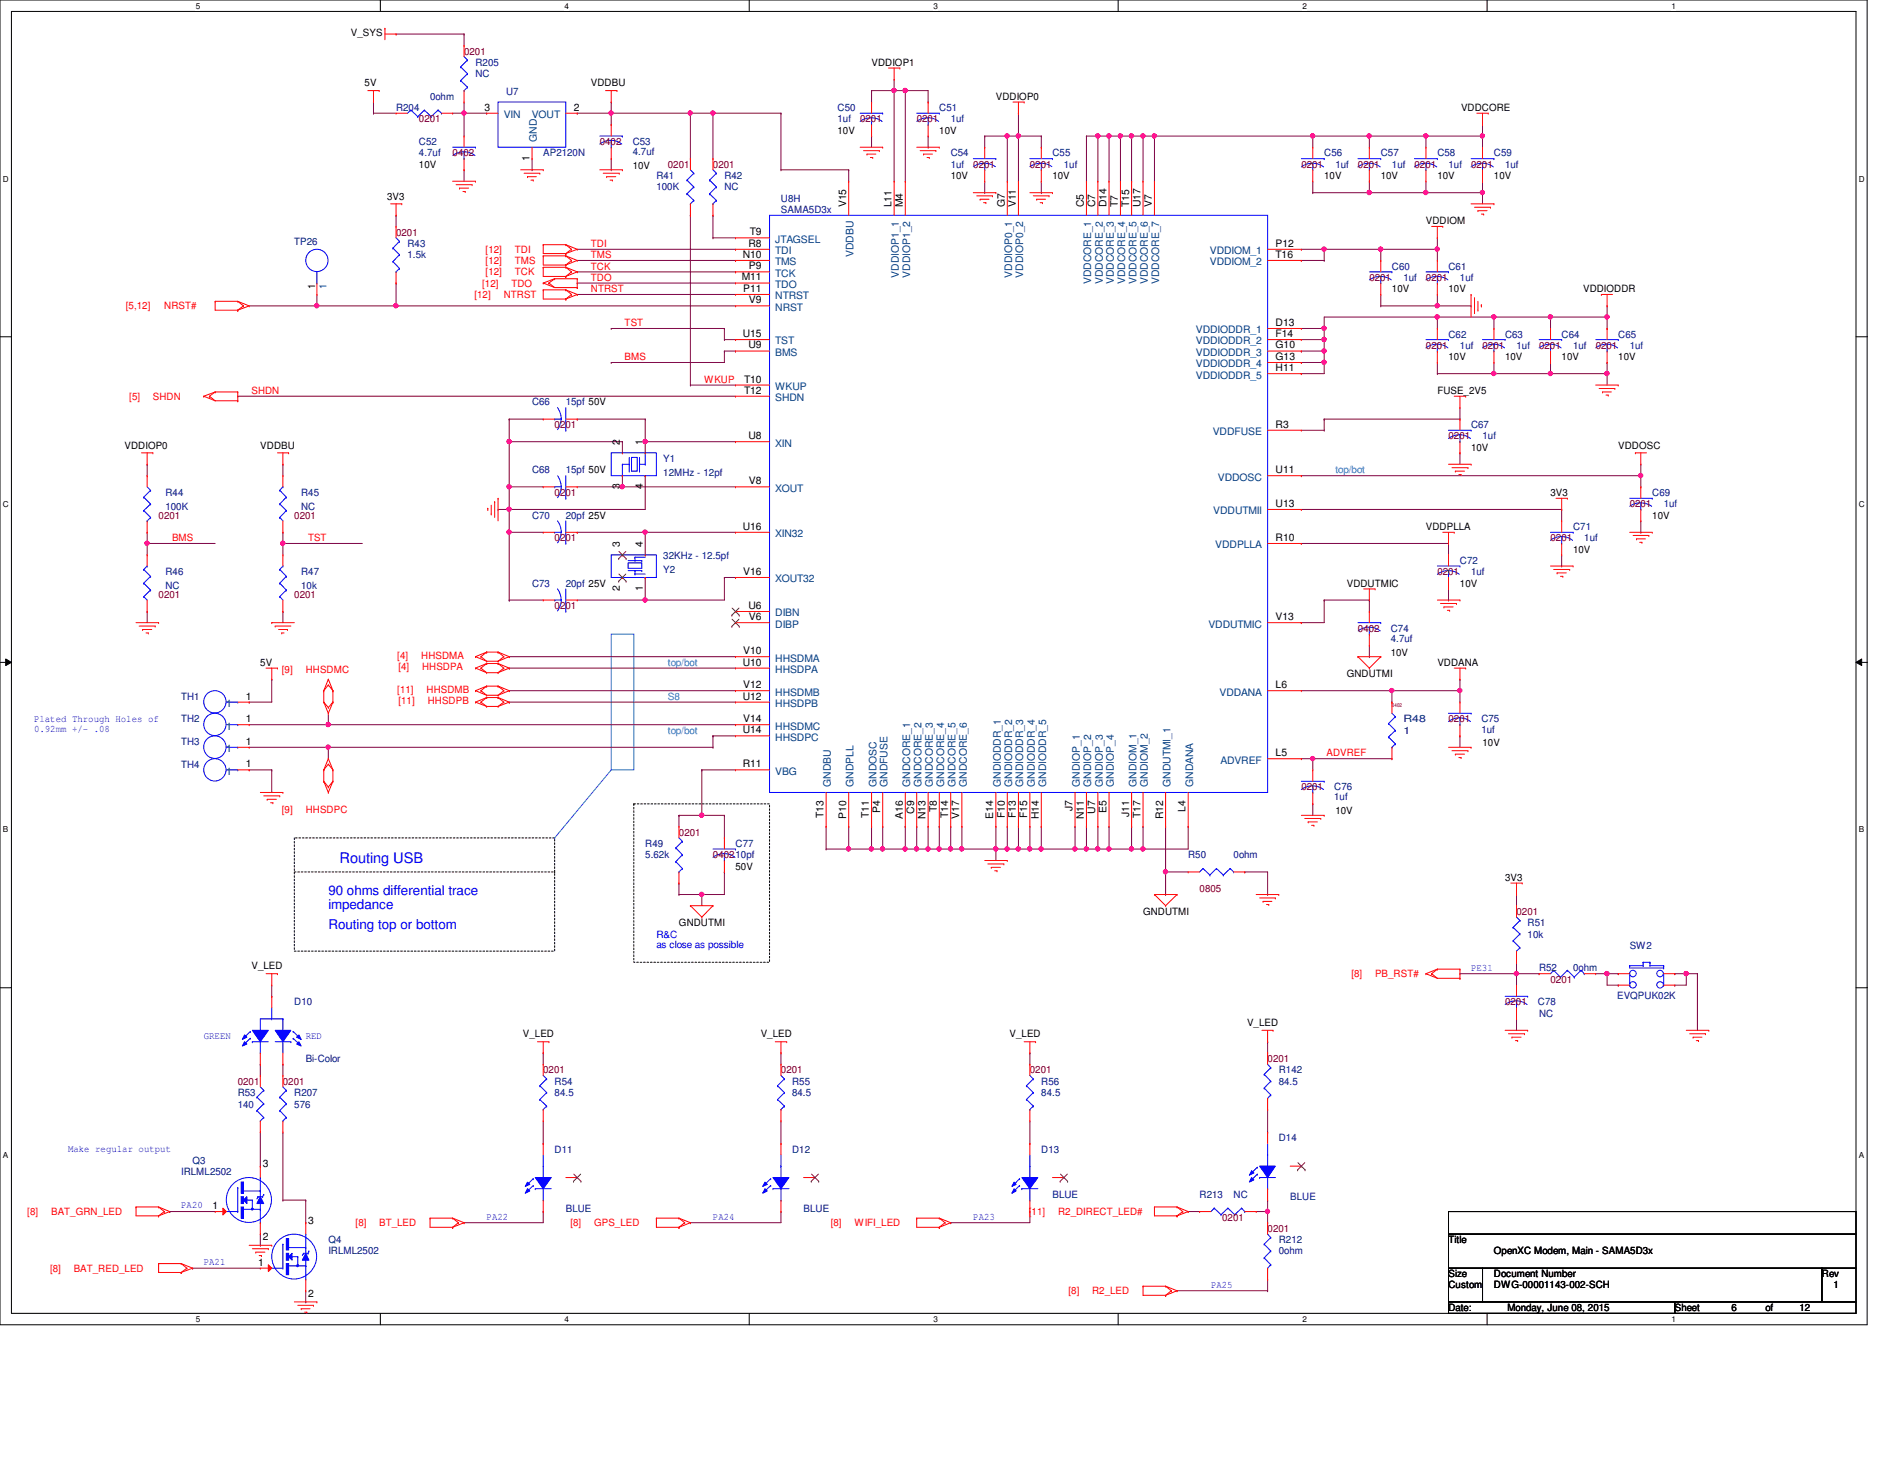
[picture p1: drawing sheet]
<svg xmlns="http://www.w3.org/2000/svg" width="279mm" height="216mm" viewBox="0 0 279 216" stroke-linecap="round" stroke-linejoin="round" font-family="sans-serif">
<defs><g id="words">
<text font-size="2.2" fill="#00f" x="50.3" y="127.7">Routing USB</text>
<g font-size="2" fill="#00f">
<text x="48.6" y="132.6">90 ohms differential trace</text>
<text x="48.6" y="134.7">impedance</text>
<text x="48.6" y="137.6">Routing top or bottom</text>
</g>
<g font-size="1.5">
<text x="52" y="5.4">V_SYS</text>
<text x="129.1" y="9.7">VDDIOP1</text>
<text x="54" y="12.8">5V</text>
<text x="71.8" y="16.4">3</text>
<text x="85" y="16.4">2</text>
<text x="87.5" y="12.8">VDDBU</text>
<text x="147.5" y="14.8">VDDIOP0</text>
<text x="216.5" y="16.5">VDDCORE</text>
<text x="78.4" y="23.8" transform="rotate(-90 78.4 23.8)">1</text>
<text x="124.1" y="19.8">10V</text>
<text x="139.1" y="19.8">10V</text>
<text x="57.4" y="29.5">3V3</text>
<text x="62.1" y="24.8">10V</text>
<text x="93.7" y="25">10V</text>
<text x="140.8" y="26.5">10V</text>
<text x="155.9" y="26.5">10V</text>
<text x="196.2" y="26.5">10V</text>
<text x="204.6" y="26.5">10V</text>
<text x="212.9" y="26.5">10V</text>
<text x="221.3" y="26.5">10V</text>
<text x="111.1" y="34.8">T9</text>
<text x="125.3" y="30.7" transform="rotate(-90 125.3 30.7)">V15</text>
<text x="132.1" y="30.7" transform="rotate(-90 132.1 30.7)">L11</text>
<text x="133.7" y="30.7" transform="rotate(-90 133.7 30.7)">M4</text>
<text x="148.8" y="30.7" transform="rotate(-90 148.8 30.7)">G7</text>
<text x="150.5" y="30.7" transform="rotate(-90 150.5 30.7)">V11</text>
<text x="160.6" y="30.7" transform="rotate(-90 160.6 30.7)">C5</text>
<text x="162.3" y="30.7" transform="rotate(-90 162.3 30.7)">C7</text>
<text x="163.9" y="30.7" transform="rotate(-90 163.9 30.7)">D14</text>
<text x="165.6" y="30.7" transform="rotate(-90 165.6 30.7)">T7</text>
<text x="167.3" y="30.7" transform="rotate(-90 167.3 30.7)">T15</text>
<text x="169" y="30.7" transform="rotate(-90 169 30.7)">U17</text>
<text x="170.6" y="30.7" transform="rotate(-90 170.6 30.7)">V7</text>
<text x="211.2" y="33.2">VDDIOM</text>
<text x="109.9" y="41.5">M11</text>
<text x="110" y="38.2">N10</text>
<text x="110.9" y="36.5">R8</text>
<text x="111" y="39.9">P9</text>
<text x="189" y="36.5">P12</text>
<text x="189" y="38.2">T16</text>
<text x="46.7" y="42.8" transform="rotate(-90 46.7 42.8)">1</text>
<text x="110.1" y="43.2">P11</text>
<text x="111" y="44.9">V9</text>
<text x="206.2" y="43.3">10V</text>
<text x="214.6" y="43.3">10V</text>
<text x="234.5" y="43.3">VDDIODDR</text>
<text x="110" y="49.9">U15</text>
<text x="110.9" y="51.6">U9</text>
<text x="189" y="48.3">D13</text>
<text x="189" y="49.9">F14</text>
<text x="189" y="51.6">G10</text>
<text x="189" y="53.3">G13</text>
<text x="214.6" y="53.3">10V</text>
<text x="223" y="53.3">10V</text>
<text x="231.4" y="53.3">10V</text>
<text x="239.7" y="53.3">10V</text>
<text x="110.2" y="56.6">T10</text>
<text x="110.2" y="58.3">T12</text>
<text x="189" y="54.9">H11</text>
<text x="212.9" y="58.4">FUSE_2V5</text>
<text x="91.8" y="65.9" transform="rotate(-90 91.8 65.9)">2</text>
<text x="95.2" y="65.9" transform="rotate(-90 95.2 65.9)">1</text>
<text x="110.9" y="65">U8</text>
<text x="189" y="63.3">R3</text>
<text x="18.5" y="66.4">VDDIOP0</text>
<text x="38.6" y="66.4">VDDBU</text>
<text x="111" y="71.7">V8</text>
<text x="189" y="70.1">U11</text>
<text x="217.9" y="66.8">10V</text>
<text x="239.7" y="66.4">VDDOSC</text>
<text x="91.8" y="72.5" transform="rotate(-90 91.8 72.5)">3</text>
<text x="95.2" y="72.5" transform="rotate(-90 95.2 72.5)">4</text>
<text x="189" y="75.1">U13</text>
<text x="229.7" y="73.4">3V3</text>
<text x="244.8" y="76.8">10V</text>
<text x="91.8" y="81" transform="rotate(-90 91.8 81)">3</text>
<text x="95.2" y="81" transform="rotate(-90 95.2 81)">4</text>
<text x="110" y="78.4">U16</text>
<text x="189" y="80.1">R10</text>
<text x="211.2" y="78.5">VDDPLLA</text>
<text x="233" y="81.8">10V</text>
<text x="91.8" y="87.5" transform="rotate(-90 91.8 87.5)">2</text>
<text x="95.2" y="87.5" transform="rotate(-90 95.2 87.5)">1</text>
<text x="110.1" y="85.1">V16</text>
<text x="199.5" y="86.9">VDDUTMIC</text>
<text x="216.3" y="86.9">10V</text>
<text x="110.9" y="90.2">U6</text>
<text x="111" y="91.8">V6</text>
<text x="189" y="91.8">V13</text>
<text x="38.6" y="98.6">5V</text>
<text x="110" y="98.6">U10</text>
<text x="110.1" y="96.9">V10</text>
<text x="110.1" y="101.9">V12</text>
<text x="189" y="101.9">L6</text>
<text x="199.5" y="100.3">GNDUTMI</text>
<text x="206" y="97.1">10V</text>
<text x="212.9" y="98.6">VDDANA</text>
<text x="36.4" y="106.9">1</text>
<text x="36.4" y="103.6">1</text>
<text x="110" y="103.6">U12</text>
<text x="110.1" y="106.9">V14</text>
<text x="36.4" y="110.3">1</text>
<text x="36.4" y="113.6">1</text>
<text x="110" y="113.6">R11</text>
<text x="110" y="108.6">U14</text>
<text x="189" y="112">L5</text>
<text x="219.6" y="110.5">10V</text>
<text x="122" y="121.2" transform="rotate(-90 122 121.2)">T13</text>
<text x="125.3" y="121.2" transform="rotate(-90 125.3 121.2)">P10</text>
<text x="128.7" y="121.2" transform="rotate(-90 128.7 121.2)">T11</text>
<text x="130.4" y="120.4" transform="rotate(-90 130.4 120.4)">P4</text>
<text x="133.7" y="121.2" transform="rotate(-90 133.7 121.2)">A16</text>
<text x="135.4" y="120.5" transform="rotate(-90 135.4 120.5)">C9</text>
<text x="137.1" y="121.3" transform="rotate(-90 137.1 121.3)">N13</text>
<text x="138.8" y="120.3" transform="rotate(-90 138.8 120.3)">T8</text>
<text x="140.5" y="121.2" transform="rotate(-90 140.5 121.2)">T14</text>
<text x="142.1" y="121.2" transform="rotate(-90 142.1 121.2)">V17</text>
<text x="147.2" y="121.2" transform="rotate(-90 147.2 121.2)">E14</text>
<text x="148.8" y="121.2" transform="rotate(-90 148.8 121.2)">F10</text>
<text x="150.5" y="121.2" transform="rotate(-90 150.5 121.2)">F13</text>
<text x="152.2" y="121.2" transform="rotate(-90 152.2 121.2)">F15</text>
<text x="153.9" y="121.3" transform="rotate(-90 153.9 121.3)">H14</text>
<text x="158.9" y="120.1" transform="rotate(-90 158.9 120.1)">J7</text>
<text x="160.6" y="121.3" transform="rotate(-90 160.6 121.3)">N11</text>
<text x="162.3" y="120.5" transform="rotate(-90 162.3 120.5)">U7</text>
<text x="163.9" y="120.4" transform="rotate(-90 163.9 120.4)">E5</text>
<text x="167.3" y="121" transform="rotate(-90 167.3 121)">J11</text>
<text x="169" y="121.2" transform="rotate(-90 169 121.2)">T17</text>
<text x="172.3" y="121.3" transform="rotate(-90 172.3 121.3)">R12</text>
<text x="175.6" y="120.2" transform="rotate(-90 175.6 120.2)">L4</text>
<text x="197.8" y="120.6">10V</text>
<text x="109" y="128.8">50V</text>
<text x="223" y="130.5">3V3</text>
<text x="100.6" y="137.2">GNDUTMI</text>
<text x="169.3" y="135.5">GNDUTMI</text>
<text x="37.3" y="143.5">V_LED</text>
<text x="77.5" y="153.6">V_LED</text>
<text x="112.7" y="153.6">V_LED</text>
<text x="149.6" y="153.6">V_LED</text>
<text x="184.7" y="151.9">V_LED</text>
<text x="38.9" y="172.8">3</text>
<text x="31.5" y="179">1</text>
<text x="38.9" y="183.6">2</text>
<text x="45.7" y="181.2">3</text>
<text x="214.6" y="184.1">Title</text>
<text x="221.3" y="185.8">OpenXC Modem, Main - SAMA5D3x</text>
<text x="38.2" y="187.4">1</text>
<text x="214.6" y="189.1">Size</text>
<text x="214.6" y="190.8">Custom</text>
<text x="221.3" y="189.1">Document Number</text>
<text x="221.3" y="190.8">DWG-00001143-002-SCH</text>
<text x="269.9" y="189.1">Rev</text>
<text x="271.6" y="190.8">1</text>
<text x="45.7" y="192">2</text>
<text x="214.6" y="194.1">Date:</text>
<text x="223.3" y="194.1">Monday, June 08, 2015</text>
<text x="248.1" y="194.1">Sheet</text>
<text x="256.5" y="194.1">6</text>
<text x="261.5" y="194.1">of</text>
<text x="266.6" y="194.1">12</text>
</g>
<g font-size="1.5" fill="#800000">
<text x="68.7" y="8.1">0201</text>
<text x="62.1" y="18.1">0201</text>
<text x="67.1" y="23.2">0402</text>
<text x="88.9" y="21.5">0402</text>
<text x="127.4" y="18.1">0201</text>
<text x="135.8" y="18.1">0201</text>
<text x="98.9" y="24.8">0201</text>
<text x="105.6" y="24.8">0201</text>
<text x="144.2" y="24.8">0201</text>
<text x="152.6" y="24.8">0201</text>
<text x="192.8" y="24.8">0201</text>
<text x="201.2" y="24.8">0201</text>
<text x="209.5" y="24.8">0201</text>
<text x="217.9" y="24.8">0201</text>
<text x="58.7" y="34.9">0201</text>
<text x="202.9" y="41.6">0201</text>
<text x="211.2" y="41.6">0201</text>
<text x="211.2" y="51.6">0201</text>
<text x="219.6" y="51.6">0201</text>
<text x="228" y="51.6">0201</text>
<text x="236.4" y="51.6">0201</text>
<text x="82.2" y="63.4">0201</text>
<text x="214.6" y="65.1">0201</text>
<text x="23.5" y="76.8">0201</text>
<text x="43.6" y="76.8">0201</text>
<text x="82.2" y="73.4">0201</text>
<text x="241.4" y="75.1">0201</text>
<text x="82.2" y="80.2">0201</text>
<text x="229.7" y="80.2">0201</text>
<text x="23.5" y="88.6">0201</text>
<text x="43.6" y="88.6">0201</text>
<text x="212.9" y="85.2">0201</text>
<text x="82.2" y="90.2">0201</text>
<text x="201.2" y="93.6">0402</text>
<text x="214.6" y="107">0201</text>
<text x="192.8" y="117.1">0201</text>
<text x="100.6" y="123.7">0201</text>
<text x="105.6" y="127.1">040210pf</text>
<text x="177.7" y="132.1">0805</text>
<text x="224.7" y="135.5">0201</text>
<text x="223" y="148.9">0201</text>
<text x="229.7" y="145.5">0201</text>
<text x="35.2" y="160.6">0201</text>
<text x="41.9" y="160.6">0201</text>
<text x="80.5" y="159">0201</text>
<text x="115.7" y="159">0201</text>
<text x="152.6" y="159">0201</text>
<text x="187.8" y="157.3">0201</text>
<text x="181.1" y="180.8">0201</text>
<text x="187.8" y="182.4">0201</text>
</g>
<g font-size="1.5" fill="#000080">
<text x="70.4" y="9.7">R205</text>
<text x="70.4" y="11.4">NC</text>
<text x="58.7" y="16.5">R204</text>
<text x="63.7" y="14.8">0ohm</text>
<text x="75" y="14.1">U7</text>
<text x="124.1" y="16.5">C50</text>
<text x="139.1" y="16.5">C51</text>
<text x="62.1" y="21.5">C52</text>
<text x="62.1" y="23.2">4.7uf</text>
<text x="80.5" y="23.2">AP2120N</text>
<text x="93.7" y="21.5">C53</text>
<text x="93.7" y="23">4.7uf</text>
<text x="124.1" y="18.1">1uf</text>
<text x="140.8" y="23.2">C54</text>
<text x="140.8" y="18.1">1uf</text>
<text x="155.9" y="23.2">C55</text>
<text x="196.2" y="23.2">C56</text>
<text x="204.6" y="23.2">C57</text>
<text x="212.9" y="23.2">C58</text>
<text x="221.3" y="23.2">C59</text>
<text x="97.2" y="26.5">R41</text>
<text x="97.2" y="28.2">100K</text>
<text x="107.3" y="26.5">R42</text>
<text x="107.3" y="28.2">NC</text>
<text x="115.7" y="29.9">U8H</text>
<text x="140.8" y="24.8">1uf</text>
<text x="157.6" y="24.8">1uf</text>
<text x="197.8" y="24.8">1uf</text>
<text x="206.2" y="24.8">1uf</text>
<text x="214.6" y="24.8">1uf</text>
<text x="223" y="24.8">1uf</text>
<text x="115.7" y="31.5">SAMA5D3x</text>
<text x="43.6" y="36.2">TP26</text>
<text x="60.4" y="36.6">R43</text>
<text x="60.4" y="38.3">1.5k</text>
<text x="206.2" y="39.9">C60</text>
<text x="207.9" y="41.6">1uf</text>
<text x="214.6" y="39.9">C61</text>
<text x="216.3" y="41.6">1uf</text>
<text x="214.6" y="50">C62</text>
<text x="216.3" y="51.6">1uf</text>
<text x="223" y="50">C63</text>
<text x="224.7" y="51.6">1uf</text>
<text x="231.4" y="50">C64</text>
<text x="233" y="51.6">1uf</text>
<text x="239.7" y="50">C65</text>
<text x="241.4" y="51.6">1uf</text>
<text x="78.8" y="60">C66</text>
<text x="83.8" y="60">15pf 50V</text>
<text x="217.9" y="63.4">C67</text>
<text x="219.6" y="65.1">1uf</text>
<text x="78.8" y="70.1">C68</text>
<text x="83.8" y="70.1">15pf 50V</text>
<text x="98.3" y="68.4">Y1</text>
<text x="98.3" y="70.4">12MHz - 12pf</text>
<text x="24.5" y="73.4">R44</text>
<text x="24.5" y="75.5">100K</text>
<text x="44.6" y="73.4">R45</text>
<text x="44.6" y="75.5">NC</text>
<text x="78.8" y="76.8">C70</text>
<text x="83.8" y="76.8">20pf 25V</text>
<text x="244.8" y="73.4">C69</text>
<text x="246.5" y="75.1">1uf</text>
<text x="98.3" y="82.8">32KHz - 12.5pf</text>
<text x="216.3" y="83.5">C72</text>
<text x="233" y="78.5">C71</text>
<text x="234.7" y="80.2">1uf</text>
<text x="24.5" y="85.2">R46</text>
<text x="24.5" y="87.2">NC</text>
<text x="44.6" y="85.2">R47</text>
<text x="44.6" y="87.2">10k</text>
<text x="78.8" y="86.9">C73</text>
<text x="83.8" y="86.9">20pf 25V</text>
<text x="98.3" y="84.8">Y2</text>
<text x="217.9" y="85.2">1uf</text>
<text x="206" y="93.6">C74</text>
<text x="206" y="95.1">4.7uf</text>
<text x="26.8" y="107">TH2</text>
<text x="26.8" y="103.6">TH1</text>
<text x="207.9" y="107">R48</text>
<text x="219.5" y="107">C75</text>
<text x="26.8" y="110.3">TH3</text>
<text x="26.8" y="113.7">TH4</text>
<text x="207.9" y="108.7">1</text>
<text x="219.5" y="108.5">1uf</text>
<text x="197.7" y="117.1">C76</text>
<text x="197.7" y="118.5">1uf</text>
<text x="95.6" y="125.4">R49</text>
<text x="109" y="125.4">C77</text>
<text x="95.6" y="127.1">5.62k</text>
<text x="176" y="127.1">R50</text>
<text x="182.8" y="127.1">0ohm</text>
<text x="226.3" y="137.2">R51</text>
<text x="226.3" y="138.9">10k</text>
<text x="228" y="143.8">R52</text>
<text x="233" y="143.8">0ohm</text>
<text x="241.4" y="140.5">SW2</text>
<text x="43.6" y="148.9">D10</text>
<text x="227.8" y="148.9">C78</text>
<text x="239.6" y="147.9">EVQPUK02K</text>
<text x="228" y="150.6">NC</text>
<text x="45.3" y="157.3">Bi-Color</text>
<text x="82.2" y="160.6">R54</text>
<text x="117.3" y="160.6">R55</text>
<text x="154.3" y="160.6">R56</text>
<text x="189.4" y="159">R142</text>
<text x="189.4" y="160.6">84.5</text>
<text x="35.2" y="162.3">R53</text>
<text x="35.2" y="164">140</text>
<text x="43.6" y="162.3">R207</text>
<text x="43.6" y="164">576</text>
<text x="82.2" y="162.3">84.5</text>
<text x="117.3" y="162.3">84.5</text>
<text x="154.3" y="162.3">84.5</text>
<text x="28.5" y="172.4">Q3</text>
<text x="82.2" y="170.7">D11</text>
<text x="117.3" y="170.7">D12</text>
<text x="154.3" y="170.7">D13</text>
<text x="189.4" y="169">D14</text>
<text x="26.8" y="174">IRLML2502</text>
<text x="83.8" y="179.4">BLUE</text>
<text x="119" y="179.4">BLUE</text>
<text x="155.9" y="177.4">BLUE</text>
<text x="177.7" y="177.4">R213</text>
<text x="182.8" y="177.4">NC</text>
<text x="191.1" y="177.7">BLUE</text>
<text x="48.6" y="184.1">Q4</text>
<text x="48.6" y="185.8">IRLML2502</text>
<text x="189.4" y="184.1">R212</text>
<text x="189.4" y="185.8">0ohm</text>
</g>
<g font-size="1.5" fill="#004080">
<text x="74.6" y="17.5">VIN</text>
<text x="78.8" y="17.5">VOUT</text>
<text x="79.5" y="21" transform="rotate(-90 79.5 21)">GND</text>
<text x="114.9" y="35.9">JTAGSEL</text>
<text x="114.9" y="39.3">TMS</text>
<text x="114.9" y="41">TCK</text>
<text x="114.9" y="37.6">TDI</text>
<text x="126.4" y="38.1" transform="rotate(-90 126.4 38.1)">VDDBU</text>
<text x="133.2" y="41.1" transform="rotate(-90 133.2 41.1)">VDDIOP1_1</text>
<text x="134.8" y="41.1" transform="rotate(-90 134.8 41.1)">VDDIOP1_2</text>
<text x="149.9" y="41.1" transform="rotate(-90 149.9 41.1)">VDDIOP0_1</text>
<text x="151.6" y="41.1" transform="rotate(-90 151.6 41.1)">VDDIOP0_2</text>
<text x="179.2" y="37.6">VDDIOM_1</text>
<text x="179.2" y="39.3">VDDIOM_2</text>
<text x="48.3" y="42.8" transform="rotate(-90 48.3 42.8)">1</text>
<text x="114.9" y="42.6">TDO</text>
<text x="114.9" y="44.3">NTRST</text>
<text x="114.9" y="46">NRST</text>
<text x="161.7" y="42" transform="rotate(-90 161.7 42)">VDDCORE_1</text>
<text x="163.4" y="42" transform="rotate(-90 163.4 42)">VDDCORE_2</text>
<text x="165" y="42" transform="rotate(-90 165 42)">VDDCORE_3</text>
<text x="166.7" y="42" transform="rotate(-90 166.7 42)">VDDCORE_4</text>
<text x="168.4" y="42" transform="rotate(-90 168.4 42)">VDDCORE_5</text>
<text x="170.1" y="42" transform="rotate(-90 170.1 42)">VDDCORE_6</text>
<text x="171.7" y="42" transform="rotate(-90 171.7 42)">VDDCORE_7</text>
<text x="114.9" y="52.7">BMS</text>
<text x="114.9" y="51">TST</text>
<text x="177.2" y="49.4">VDDIODDR_1</text>
<text x="177.2" y="51">VDDIODDR_2</text>
<text x="177.2" y="52.7">VDDIODDR_3</text>
<text x="114.9" y="57.7">WKUP</text>
<text x="114.9" y="59.4">SHDN</text>
<text x="177.2" y="54.4">VDDIODDR_4</text>
<text x="177.2" y="56">VDDIODDR_5</text>
<text x="179.7" y="64.4">VDDFUSE</text>
<text x="114.9" y="66.1">XIN</text>
<text x="180.4" y="71.2">VDDOSC</text>
<text x="114.9" y="72.8">XOUT</text>
<text x="179.7" y="76.2">VDDUTMII</text>
<text x="114.9" y="79.5">XIN32</text>
<text x="180" y="81.2">VDDPLLA</text>
<text x="114.9" y="86.2">XOUT32</text>
<text x="114.9" y="91.3">DIBN</text>
<text x="114.9" y="92.9">DIBP</text>
<text x="179" y="92.9">VDDUTMIC</text>
<text x="114.9" y="98">HHSDMA</text>
<text x="114.9" y="99.7">HHSDPA</text>
<text x="33.5" y="104.7">1</text>
<text x="114.9" y="104.7">HHSDPB</text>
<text x="114.9" y="103">HHSDMB</text>
<text x="180.7" y="103">VDDANA</text>
<text x="33.5" y="108">1</text>
<text x="33.5" y="111.4">1</text>
<text x="114.9" y="108">HHSDMC</text>
<text x="114.9" y="109.7">HHSDPC</text>
<text x="180.8" y="113.1">ADVREF</text>
<text x="33.5" y="114.7">1</text>
<text x="114.9" y="114.7">VBG</text>
<text x="123.1" y="116.5" transform="rotate(-90 123.1 116.5)">GNDBU</text>
<text x="126.4" y="116.5" transform="rotate(-90 126.4 116.5)">GNDPLL</text>
<text x="129.8" y="116.5" transform="rotate(-90 129.8 116.5)">GNDOSC</text>
<text x="131.5" y="116.5" transform="rotate(-90 131.5 116.5)">GNDFUSE</text>
<text x="134.8" y="116.5" transform="rotate(-90 134.8 116.5)">GNDCORE_1</text>
<text x="136.5" y="116.5" transform="rotate(-90 136.5 116.5)">GNDCORE_2</text>
<text x="138.2" y="116.5" transform="rotate(-90 138.2 116.5)">GNDCORE_3</text>
<text x="139.9" y="116.5" transform="rotate(-90 139.9 116.5)">GNDCORE_4</text>
<text x="141.6" y="116.5" transform="rotate(-90 141.6 116.5)">GNDCORE_5</text>
<text x="143.2" y="116.5" transform="rotate(-90 143.2 116.5)">GNDCORE_6</text>
<text x="148.3" y="116.5" transform="rotate(-90 148.3 116.5)">GNDIODDR_1</text>
<text x="149.9" y="116.5" transform="rotate(-90 149.9 116.5)">GNDIODDR_2</text>
<text x="151.6" y="116.5" transform="rotate(-90 151.6 116.5)">GNDIODDR_3</text>
<text x="153.3" y="116.5" transform="rotate(-90 153.3 116.5)">GNDIODDR_4</text>
<text x="155" y="116.5" transform="rotate(-90 155 116.5)">GNDIODDR_5</text>
<text x="160" y="116.5" transform="rotate(-90 160 116.5)">GNDIOP_1</text>
<text x="161.7" y="116.5" transform="rotate(-90 161.7 116.5)">GNDIOP_2</text>
<text x="163.4" y="116.5" transform="rotate(-90 163.4 116.5)">GNDIOP_3</text>
<text x="165" y="116.5" transform="rotate(-90 165 116.5)">GNDIOP_4</text>
<text x="168.4" y="116.5" transform="rotate(-90 168.4 116.5)">GNDIOM_1</text>
<text x="170.1" y="116.5" transform="rotate(-90 170.1 116.5)">GNDIOM_2</text>
<text x="173.4" y="116.5" transform="rotate(-90 173.4 116.5)">GNDUTMI_1</text>
<text x="176.7" y="116.5" transform="rotate(-90 176.7 116.5)">GNDANA</text>
</g>
<g font-size="1.5" fill="#f00">
<text x="71.9" y="37.4">[12]</text>
<text x="71.9" y="39.1">[12]</text>
<text x="71.9" y="40.8">[12]</text>
<text x="76.3" y="37.4">TDI</text>
<text x="76.3" y="39.1">TMS</text>
<text x="76.3" y="40.8">TCK</text>
<text x="87.5" y="36.6">TDI</text>
<text x="87.5" y="38.2">TMS</text>
<text x="87.5" y="39.9">TCK</text>
<text x="87.5" y="41.6">TDO</text>
<text x="18.6" y="45.8">[5,12]</text>
<text x="24.3" y="45.8">NRST#</text>
<text x="70.3" y="44.1">[12]</text>
<text x="71.4" y="42.5">[12]</text>
<text x="74.6" y="44.1">NTRST</text>
<text x="75.8" y="42.5">TDO</text>
<text x="87.5" y="43.3">NTRST</text>
<text x="92.5" y="53.3">BMS</text>
<text x="92.5" y="48.3">TST</text>
<text x="19.1" y="59.2">[5]</text>
<text x="22.6" y="59.2">SHDN</text>
<text x="37.3" y="58.3">SHDN</text>
<text x="104.3" y="56.7">WKUP</text>
<text x="25.5" y="80.1">BMS</text>
<text x="45.6" y="80.1">TST</text>
<text x="41.7" y="99.6">[9]</text>
<text x="45.3" y="99.6">HHSDMC</text>
<text x="58.8" y="97.6">[4]</text>
<text x="59" y="99.3">[4]</text>
<text x="62.4" y="97.6">HHSDMA</text>
<text x="62.5" y="99.3">HHSDPA</text>
<text x="58.8" y="102.6">[11]</text>
<text x="59" y="104.3">[11]</text>
<text x="63.2" y="102.6">HHSDMB</text>
<text x="63.4" y="104.3">HHSDPB</text>
<text x="196.5" y="112">ADVREF</text>
<text x="41.7" y="120.4">[9]</text>
<text x="45.3" y="120.4">HHSDPC</text>
<text x="200.2" y="144.7">[8]</text>
<text x="203.7" y="144.7">PB_RST#</text>
<text x="4" y="179.9">[8]</text>
<text x="7.6" y="179.9">BAT_GRN_LED</text>
<text x="152.4" y="179.9">[11]</text>
<text x="156.8" y="179.9">R2_DIRECT_LED#</text>
<text x="52.7" y="181.6">[8]</text>
<text x="56.2" y="181.6">BT_LED</text>
<text x="84.5" y="181.6">[8]</text>
<text x="88" y="181.6">GPS_LED</text>
<text x="123.1" y="181.6">[8]</text>
<text x="126.6" y="181.6">WIFI_LED</text>
<text x="7.4" y="188.3">[8]</text>
<text x="10.9" y="188.3">BAT_RED_LED</text>
<text x="158.3" y="191.6">[8]</text>
<text x="161.8" y="191.6">R2_LED</text>
</g>
<g font-size="1.5" fill="#0080ff">
<text x="197.8" y="70.1">top/bot</text>
<text x="98.9" y="98.6">top/bot</text>
<text x="98.9" y="103.6">S8</text>
<text x="98.9" y="108.7">top/bot</text>
</g>
<g font-size="1.5" fill="#00f">
<text x="5" y="106.8">Plated Through Holes of</text>
<text x="5" y="108.3">0.92mm +/- .08</text>
<text x="97.2" y="138.9">R&amp;C</text>
<text x="97.2" y="140.4">as close as possible</text>
<text x="217.9" y="143.7">PE31</text>
<text x="30.2" y="153.8">GREEN</text>
<text x="45.3" y="153.8">RED</text>
<text x="10.1" y="170.6">Make regular output</text>
<text x="26.8" y="178.9">PA20</text>
<text x="72.1" y="180.6">PA22</text>
<text x="105.6" y="180.6">PA24</text>
<text x="144.2" y="180.6">PA23</text>
<text x="30.2" y="187.3">PA21</text>
<text x="179.4" y="190.7">PA25</text>
</g>
<g font-size="1.2">
<text x="29" y="1.3">5</text>
<text x="83.7" y="1.3">4</text>
<text x="138.3" y="1.3">3</text>
<text x="193" y="1.3">2</text>
<text x="247.6" y="1.3">1</text>
<text x=".4" y="26.9">D</text>
<text x="275.4" y="26.9">D</text>
<text x=".4" y="75.1">C</text>
<text x="275.4" y="75.1">C</text>
<text x=".4" y="123.3">B</text>
<text x="275.4" y="123.3">B</text>
<text x=".4" y="171.4">A</text>
<text x="275.4" y="171.4">A</text>
<text x="29" y="195.7">5</text>
<text x="83.7" y="195.7">4</text>
<text x="138.3" y="195.7">3</text>
<text x="193" y="195.7">2</text>
<text x="247.6" y="195.7">1</text>
</g>
<text font-size=".8" fill="#800000" x="206.2" y="104.7">0402</text>
</g></defs>
<path d="M0 0h276.6v196.2h-276.6zM1.7 1.7h273.3v192.8h-273.3z" fill="none" stroke="#000" stroke-width=".15"/>
<g fill="#fff">
<path d="M29 .2h.6v1.3h-.6z"/>
<path d="M29 194.6h.6v1.4h-.6z"/>
</g>
<path d="M56.3 0v1.7M56.3 194.5v1.7" fill="none" stroke="#000" stroke-width=".15"/>
<g fill="#fff">
<path d="M83.7 .2h.6v1.3h-.6z"/>
<path d="M83.7 194.6h.6v1.4h-.6z"/>
</g>
<path d="M111 0v1.7M111 194.5v1.7" fill="none" stroke="#000" stroke-width=".15"/>
<g fill="#fff">
<path d="M138.3 .2h.6v1.3h-.6z"/>
<path d="M138.3 194.6h.6v1.4h-.6z"/>
</g>
<path d="M165.7 0v1.7M165.7 194.5v1.7" fill="none" stroke="#000" stroke-width=".15"/>
<g fill="#fff">
<path d="M193 .2h.6v1.3h-.6z"/>
<path d="M193 194.6h.6v1.4h-.6z"/>
</g>
<path d="M220.3 0v1.7M220.3 194.5v1.7" fill="none" stroke="#000" stroke-width=".15"/>
<g fill="#fff">
<path d="M247.6 .2h.6v1.3h-.6z"/>
<path d="M247.6 194.6h.6v1.4h-.6z"/>
<path d="M.4 25.8h.9v1.3h-.9z"/>
<path d="M275.4 25.8h.8v1.3h-.8z"/>
<path d="M.4 74h.9v1.3h-.9z"/>
<path d="M275.4 74h.8v1.3h-.8z"/>
</g>
<path d="M0 49.9h1.7M275 49.9h1.6" fill="none" stroke="#000" stroke-width=".15"/>
<g fill="#fff">
<path d="M.4 122.2h.8v1.3h-.8z"/>
<path d="M275.4 122.2h.7v1.3h-.7z"/>
</g>
<path d="M0 98.1h1.7M.8 97.6l.9 .5-.9 .5zM275 98.1l.8-.5v1zM275 98.1h1.6" fill="none" stroke="#000" stroke-width=".15"/>
<path d="M.8 97.6l.9 .5-.9 .5zM275 98.1l.8-.5v1z" fill="#000"/>
<g fill="#fff">
<path d="M.4 170.3h.8v1.4h-.8z"/>
<path d="M275.4 170.3h.7v1.4h-.7z"/>
</g>
<path d="M0 146.3h1.7M275 146.3h1.6" fill="none" stroke="#000" stroke-width=".15"/>
<path d="M93.9 119h20.1v23.5h-20.1zM43.6 124.1h38.6v16.7h-38.6zM43.6 129.1h38.6M82.2 129.1h.1" fill="none" stroke="#000" stroke-width=".15" stroke-dasharray=".3 .3"/>
<path d="M90.6 93.9h3.3v20.1h-3.3zM90.6 114l-8.4 10.1M82.2 124.1h.1" fill="none" stroke="#0080ff" stroke-width=".15"/>
<g fill="none" stroke="#800040" stroke-width=".15">
<path d="M132.5 13.4h.1M132.5 11.8v1.6M73.8 75.4h.1M73.8 75.4h1.6M92.2 70.4h.1M92.2 72.1h.1M92.2 70.4v1.7M92.2 72.1h16.8M194.5 119h.1M194.5 119v1.7M216.3 109h.1M216.3 100.6h.1"/>
<path d="M216.3 100.6v1.7M216.3 109v1.7"/>
</g>
<circle cx="92.2" cy="72.1" r=".32" fill="#f0f"/>
<circle cx="92.2" cy="72.1" r=".32" fill="none" stroke="#f0f" stroke-width=".15"/>
<g fill="none" stroke="#800040" stroke-width=".15">
<path d="M75.4 78.8h.1M75.4 75.4h.1M75.4 78.8h5.1M75.4 75.4v3.4M75.4 97.2h.1M75.4 98.9h.1M75.4 97.2h33.6M75.4 98.9h33.6M36.9 110.7h11.7M36.9 107.3h11.7M48.6 110.7h.1M48.6 107.3h.1"/>
<path d="M75.4 102.3h.1M75.4 104h.1M75.4 102.3h33.6M75.4 104h33.6M104 114h.1M104 114h5M100.6 132.5h.1M100.6 132.5h3.4M104 120.7h.1M104 120.7h3.3"/>
</g>
<circle cx="103.9" cy="120.7" r=".32" fill="#f0f"/>
<circle cx="103.9" cy="120.7" r=".32" fill="none" stroke="#f0f" stroke-width=".15"/>
<path d="M100.6 120.7h.1M100.6 130.8h.1M100.6 120.7v1.7M100.6 130.8v1.7M104 132.5h.1M104 132.5h3.3M107.3 120.7h.1M107.3 120.7v3.4" fill="none" stroke="#800040" stroke-width=".15"/>
<circle cx="103.9" cy="132.4" r=".32" fill="#f0f"/>
<circle cx="103.9" cy="132.4" r=".32" fill="none" stroke="#f0f" stroke-width=".15"/>
<g fill="none" stroke="#800040" stroke-width=".15">
<path d="M85.5 36.9h23.5M85.5 38.6h23.5M105.6 35.2h.1M105.6 35.2h3.4M109 36.9h.1M109 38.6h.1M58.7 45.3h.1M58.7 45.3h50.3M85.5 41.9h.1M85.5 43.6h.1M85.5 40.3h23.5M85.5 41.9h23.5"/>
<path d="M85.5 43.6h23.5M109 40.3h.1M104 132.5h.1M104 132.5v1.6M107.3 129.1h.1M107.3 129.1v3.4"/>
</g>
<circle cx="58.6" cy="45.3" r=".32" fill="#f0f"/>
<circle cx="58.6" cy="45.3" r=".32" fill="none" stroke="#f0f" stroke-width=".15"/>
<g fill="none" stroke="#800040" stroke-width=".15">
<path d="M90.6 16.8h.1M90.6 16.8h11.7M102.3 31.9h.1M102.3 31.9v25.1M105.6 31.9h.1M105.6 31.9v3.3M192.8 36.9h.1M192.8 38.6h.1M192.8 36.9h11.8M192.8 38.6h3.4M204.6 36.9h.1M35.2 58.7h.1"/>
<path d="M35.2 58.7h73.8M90.6 53.7h.1M90.6 53.7h16.7M102.3 57h.1M102.3 57h6.7M192.8 112.4h1.7M194.5 112.4h.1"/>
</g>
<circle cx="194.5" cy="112.3" r=".32" fill="#f0f"/>
<circle cx="194.5" cy="112.3" r=".32" fill="none" stroke="#f0f" stroke-width=".15"/>
<path d="M132.5 13.4h.1M132.5 13.4v13.4" fill="none" stroke="#800040" stroke-width=".15"/>
<circle cx="132.4" cy="13.4" r=".32" fill="#f0f"/>
<circle cx="132.4" cy="13.4" r=".32" fill="none" stroke="#f0f" stroke-width=".15"/>
<path d="M134.1 13.4h.1M134.1 13.4v13.4" fill="none" stroke="#800040" stroke-width=".15"/>
<circle cx="134.1" cy="13.4" r=".32" fill="#f0f"/>
<circle cx="134.1" cy="13.4" r=".32" fill="none" stroke="#f0f" stroke-width=".15"/>
<path d="M132.5 13.4h.1M132.5 13.4h1.6M150.9 20.2h.1M150.9 20.2v6.6" fill="none" stroke="#800040" stroke-width=".15"/>
<circle cx="150.9" cy="20.1" r=".32" fill="#f0f"/>
<circle cx="150.9" cy="20.1" r=".32" fill="none" stroke="#f0f" stroke-width=".15"/>
<path d="M149.2 20.2h.1M149.2 20.2v6.6" fill="none" stroke="#800040" stroke-width=".15"/>
<circle cx="149.2" cy="20.1" r=".32" fill="#f0f"/>
<circle cx="149.2" cy="20.1" r=".32" fill="none" stroke="#f0f" stroke-width=".15"/>
<path d="M150.9 16.8h.1M150.9 16.8v3.4h-1.7M149.2 20.2h.1M194.5 20.2h.1M194.5 20.2h16.7M194.5 20.2v1.6M202.9 20.2h.1M202.9 20.2v1.6" fill="none" stroke="#800040" stroke-width=".15"/>
<circle cx="211.2" cy="20.1" r=".32" fill="#f0f"/>
<circle cx="211.2" cy="20.1" r=".32" fill="none" stroke="#f0f" stroke-width=".15"/>
<circle cx="202.8" cy="20.1" r=".32" fill="#f0f"/>
<circle cx="202.8" cy="20.1" r=".32" fill="none" stroke="#f0f" stroke-width=".15"/>
<g fill="none" stroke="#800040" stroke-width=".15">
<path d="M161 20.2h.1M161 20.2h1.6M161 20.2v6.6M167.6 20.2h.1M167.6 20.2h3.4M167.6 20.2v6.6M169.3 20.2h.1M171 20.2h.1M171 20.2v6.6M211.2 20.2h.1M211.2 20.2v1.6M211.2 20.2h8.4"/>
<path d="M219.6 20.2h.1"/>
</g>
<circle cx="167.6" cy="20.1" r=".32" fill="#f0f"/>
<circle cx="167.6" cy="20.1" r=".32" fill="none" stroke="#f0f" stroke-width=".15"/>
<path d="M164.3 20.2h.1M164.3 20.2h3.3M164.3 20.2v6.6M166 20.2h.1" fill="none" stroke="#800040" stroke-width=".15"/>
<circle cx="164.3" cy="20.1" r=".32" fill="#f0f"/>
<circle cx="164.3" cy="20.1" r=".32" fill="none" stroke="#f0f" stroke-width=".15"/>
<path d="M162.6 20.2h.1M162.6 20.2h1.7M192.8 48.6h3.4M196.2 48.6h.1" fill="none" stroke="#800040" stroke-width=".15"/>
<circle cx="196.1" cy="48.6" r=".32" fill="#f0f"/>
<circle cx="196.1" cy="48.6" r=".32" fill="none" stroke="#f0f" stroke-width=".15"/>
<path d="M196.2 46.9h16.7M212.9 46.9h.1" fill="none" stroke="#800040" stroke-width=".15"/>
<circle cx="212.9" cy="46.9" r=".32" fill="#f0f"/>
<circle cx="212.9" cy="46.9" r=".32" fill="none" stroke="#f0f" stroke-width=".15"/>
<path d="M192.8 55.3h.1M192.8 52h.1M192.8 50.3h3.4M196.2 53.7h.1M196.2 50.3h.1M196.2 48.6h.1M196.2 53.7v1.6h-3.4M196.2 46.9v1.7M196.2 50.3v1.7h-3.4" fill="none" stroke="#800040" stroke-width=".15"/>
<circle cx="196.1" cy="52" r=".32" fill="#f0f"/>
<circle cx="196.1" cy="52" r=".32" fill="none" stroke="#f0f" stroke-width=".15"/>
<circle cx="196.1" cy="50.3" r=".32" fill="#f0f"/>
<circle cx="196.1" cy="50.3" r=".32" fill="none" stroke="#f0f" stroke-width=".15"/>
<path d="M192.8 53.7h.1M196.2 52h.1M196.2 52v1.7h-3.4" fill="none" stroke="#800040" stroke-width=".15"/>
<circle cx="196.1" cy="53.7" r=".32" fill="#f0f"/>
<circle cx="196.1" cy="53.7" r=".32" fill="none" stroke="#f0f" stroke-width=".15"/>
<g fill="none" stroke="#800040" stroke-width=".15">
<path d="M192.8 80.5h.1M192.8 80.5h21.8M214.6 88.9h.1M214.6 80.5h.1M214.6 80.5v1.7M214.6 87.2v1.7M192.8 102.3h13.4M206.2 102.3h.1M122.4 122.4h.1M122.4 125.7h.1M122.4 122.4v3.3M122.4 125.7h3.3"/>
<path d="M147.5 125.7h.1M147.5 122.4h.1M147.5 125.7h1.7M147.5 122.4v5"/>
</g>
<circle cx="147.5" cy="125.7" r=".32" fill="#f0f"/>
<circle cx="147.5" cy="125.7" r=".32" fill="none" stroke="#f0f" stroke-width=".15"/>
<path d="M149.2 122.4h.1M149.2 122.4v3.3" fill="none" stroke="#800040" stroke-width=".15"/>
<circle cx="149.2" cy="125.7" r=".32" fill="#f0f"/>
<circle cx="149.2" cy="125.7" r=".32" fill="none" stroke="#f0f" stroke-width=".15"/>
<path d="M149.2 125.7h.1M150.9 122.4h.1M150.9 122.4v3.3h-1.7" fill="none" stroke="#800040" stroke-width=".15"/>
<circle cx="150.9" cy="125.7" r=".32" fill="#f0f"/>
<circle cx="150.9" cy="125.7" r=".32" fill="none" stroke="#f0f" stroke-width=".15"/>
<path d="M150.9 125.7h.1M152.6 122.4h.1M152.6 122.4v3.3h-1.7" fill="none" stroke="#800040" stroke-width=".15"/>
<circle cx="152.5" cy="125.7" r=".32" fill="#f0f"/>
<circle cx="152.5" cy="125.7" r=".32" fill="none" stroke="#f0f" stroke-width=".15"/>
<path d="M152.6 125.7h.1M154.3 122.4h.1M154.3 122.4v3.3h-1.7" fill="none" stroke="#800040" stroke-width=".15"/>
<circle cx="154.2" cy="125.7" r=".32" fill="#f0f"/>
<circle cx="154.2" cy="125.7" r=".32" fill="none" stroke="#f0f" stroke-width=".15"/>
<path d="M154.3 125.7h.1M159.3 122.4h.1M159.3 122.4v3.3h-5" fill="none" stroke="#800040" stroke-width=".15"/>
<circle cx="159.2" cy="125.7" r=".32" fill="#f0f"/>
<circle cx="159.2" cy="125.7" r=".32" fill="none" stroke="#f0f" stroke-width=".15"/>
<path d="M159.3 125.7h.1M161 122.4h.1M161 122.4v3.3h-1.7" fill="none" stroke="#800040" stroke-width=".15"/>
<circle cx="160.9" cy="125.7" r=".32" fill="#f0f"/>
<circle cx="160.9" cy="125.7" r=".32" fill="none" stroke="#f0f" stroke-width=".15"/>
<path d="M161 125.7h.1M162.6 122.4h.1M162.6 122.4v3.3h-1.6" fill="none" stroke="#800040" stroke-width=".15"/>
<circle cx="162.6" cy="125.7" r=".32" fill="#f0f"/>
<circle cx="162.6" cy="125.7" r=".32" fill="none" stroke="#f0f" stroke-width=".15"/>
<path d="M162.6 125.7h.1M164.3 122.4h.1M164.3 122.4v3.3h-1.7" fill="none" stroke="#800040" stroke-width=".15"/>
<circle cx="164.3" cy="125.7" r=".32" fill="#f0f"/>
<circle cx="164.3" cy="125.7" r=".32" fill="none" stroke="#f0f" stroke-width=".15"/>
<path d="M164.3 125.7h.1M167.6 122.4h.1M167.6 122.4v3.3h-3.3" fill="none" stroke="#800040" stroke-width=".15"/>
<circle cx="167.6" cy="125.7" r=".32" fill="#f0f"/>
<circle cx="167.6" cy="125.7" r=".32" fill="none" stroke="#f0f" stroke-width=".15"/>
<path d="M142.5 122.4h.1M142.5 122.4v3.3M167.6 125.7h.1M169.3 122.4h.1M169.3 122.4v3.3h-1.7" fill="none" stroke="#800040" stroke-width=".15"/>
<circle cx="142.5" cy="125.7" r=".32" fill="#f0f"/>
<circle cx="142.5" cy="125.7" r=".32" fill="none" stroke="#f0f" stroke-width=".15"/>
<path d="M139.1 122.4h.1M139.1 125.7h.1M139.1 125.7h8.4M139.1 122.4v3.3M140.8 122.4h.1M140.8 125.7h.1M140.8 122.4v3.3M142.5 125.7h.1" fill="none" stroke="#800040" stroke-width=".15"/>
<circle cx="140.8" cy="125.7" r=".32" fill="#f0f"/>
<circle cx="140.8" cy="125.7" r=".32" fill="none" stroke="#f0f" stroke-width=".15"/>
<circle cx="139.1" cy="125.7" r=".32" fill="#f0f"/>
<circle cx="139.1" cy="125.7" r=".32" fill="none" stroke="#f0f" stroke-width=".15"/>
<path d="M137.5 122.4h.1M137.5 122.4v3.3" fill="none" stroke="#800040" stroke-width=".15"/>
<circle cx="137.5" cy="125.7" r=".32" fill="#f0f"/>
<circle cx="137.5" cy="125.7" r=".32" fill="none" stroke="#f0f" stroke-width=".15"/>
<path d="M135.8 122.4h.1M135.8 122.4v3.3M137.5 125.7h.1M137.5 125.7h1.6" fill="none" stroke="#800040" stroke-width=".15"/>
<circle cx="135.8" cy="125.7" r=".32" fill="#f0f"/>
<circle cx="135.8" cy="125.7" r=".32" fill="none" stroke="#f0f" stroke-width=".15"/>
<path d="M134.1 122.4h.1M134.1 122.4v3.3M135.8 125.7h.1M135.8 125.7h1.7" fill="none" stroke="#800040" stroke-width=".15"/>
<circle cx="134.1" cy="125.7" r=".32" fill="#f0f"/>
<circle cx="134.1" cy="125.7" r=".32" fill="none" stroke="#f0f" stroke-width=".15"/>
<path d="M130.8 122.4h.1M130.8 122.4v3.3M134.1 125.7h.1M134.1 125.7h1.7" fill="none" stroke="#800040" stroke-width=".15"/>
<circle cx="130.7" cy="125.7" r=".32" fill="#f0f"/>
<circle cx="130.7" cy="125.7" r=".32" fill="none" stroke="#f0f" stroke-width=".15"/>
<path d="M129.1 122.4h.1M129.1 122.4v3.3M130.8 125.7h.1M130.8 125.7h3.3" fill="none" stroke="#800040" stroke-width=".15"/>
<circle cx="129.1" cy="125.7" r=".32" fill="#f0f"/>
<circle cx="129.1" cy="125.7" r=".32" fill="none" stroke="#f0f" stroke-width=".15"/>
<path d="M125.7 122.4h.1M125.7 122.4v3.3M129.1 125.7h.1M129.1 125.7h1.7" fill="none" stroke="#800040" stroke-width=".15"/>
<circle cx="125.7" cy="125.7" r=".32" fill="#f0f"/>
<circle cx="125.7" cy="125.7" r=".32" fill="none" stroke="#f0f" stroke-width=".15"/>
<path d="M192.8 70.4h.1M192.8 70.4h50.3M125.7 125.7h.1M125.7 125.7h3.4M176 122.4h.1M176 122.4v3.3" fill="none" stroke="#800040" stroke-width=".15"/>
<circle cx="243.1" cy="70.4" r=".32" fill="#f0f"/>
<circle cx="243.1" cy="70.4" r=".32" fill="none" stroke="#f0f" stroke-width=".15"/>
<g fill="none" stroke="#800040" stroke-width=".15">
<path d="M90.6 48.6h.1M90.6 48.6h16.7M192.8 75.4h.1M192.8 75.4h38.6M196.2 62.1h.1M196.2 62.1h20.1M216.3 67.1h.1M216.3 67.1v1.6M231.4 75.4h.1M231.4 75.4v1.7M231.4 83.8h.1M231.4 82.2v1.6"/>
<path d="M169.3 125.7h.1M169.3 125.7h6.7"/>
</g>
<circle cx="169.3" cy="125.7" r=".32" fill="#f0f"/>
<circle cx="169.3" cy="125.7" r=".32" fill="none" stroke="#f0f" stroke-width=".15"/>
<g fill="none" stroke="#800040" stroke-width=".15">
<path d="M129.1 13.4h.1M129.1 13.4h3.4M134.1 13.4h.1M134.1 13.4h3.4M58.7 31.9h.1M58.7 31.9v1.6M145.9 20.2h3.3M149.2 20.2h.1M150.9 20.2h3.4M154.3 20.2h.1M169.3 20.2h.1M169.3 20.2v6.6"/>
<path d="M58.7 41.9h.1M58.7 41.9v3.4M104 114h.1M104 114v6.7h-3.4M100.6 120.7h.1M172.7 129.1h.1M172.7 122.4v6.7"/>
</g>
<circle cx="169.3" cy="20.1" r=".32" fill="#f0f"/>
<circle cx="169.3" cy="20.1" r=".32" fill="none" stroke="#f0f" stroke-width=".15"/>
<path d="M171 20.2h.1M171 20.2h23.5" fill="none" stroke="#800040" stroke-width=".15"/>
<circle cx="194.5" cy="20.1" r=".32" fill="#f0f"/>
<circle cx="194.5" cy="20.1" r=".32" fill="none" stroke="#f0f" stroke-width=".15"/>
<circle cx="171" cy="20.1" r=".32" fill="#f0f"/>
<circle cx="171" cy="20.1" r=".32" fill="none" stroke="#f0f" stroke-width=".15"/>
<path d="M166 20.2h.1M166 20.2v6.6" fill="none" stroke="#800040" stroke-width=".15"/>
<circle cx="166" cy="20.1" r=".32" fill="#f0f"/>
<circle cx="166" cy="20.1" r=".32" fill="none" stroke="#f0f" stroke-width=".15"/>
<path d="M162.6 20.2h.1M162.6 20.2v6.6" fill="none" stroke="#800040" stroke-width=".15"/>
<circle cx="162.6" cy="20.1" r=".32" fill="#f0f"/>
<circle cx="162.6" cy="20.1" r=".32" fill="none" stroke="#f0f" stroke-width=".15"/>
<path d="M105.6 16.8h.1M105.6 16.8v6.7M36.9 45.3h10M46.9 45.3h.1M192.8 92.2h.1M192.8 92.2h3.4M196.2 88.9h.1M196.2 88.9h6.7M206.2 102.3h.1M206.2 102.3h10.1" fill="none" stroke="#800040" stroke-width=".15"/>
<circle cx="216.3" cy="102.3" r=".32" fill="#f0f"/>
<circle cx="216.3" cy="102.3" r=".32" fill="none" stroke="#f0f" stroke-width=".15"/>
<circle cx="206.2" cy="102.3" r=".32" fill="#f0f"/>
<circle cx="206.2" cy="102.3" r=".32" fill="none" stroke="#f0f" stroke-width=".15"/>
<path d="M194.5 112.4h.1M194.5 112.4v1.6M206.2 104h.1M206.2 102.3v1.7M216.3 102.3h.1M216.3 102.3v1.7M172.7 129.1h.1M172.7 129.1h3.3" fill="none" stroke="#800040" stroke-width=".15"/>
<circle cx="172.7" cy="129.1" r=".32" fill="#f0f"/>
<circle cx="172.7" cy="129.1" r=".32" fill="none" stroke="#f0f" stroke-width=".15"/>
<path d="M102.3 16.8h.1M102.3 16.8h3.3M243.1 78.8h.1M243.1 70.4h.1M243.1 72.1h.1M243.1 68.7v3.4M243.1 77.1v1.7M172.7 132.5h.1M172.7 129.1v3.4M184.4 129.1h.1M184.4 129.1h3.4v3.4M187.8 132.5h.1" fill="none" stroke="#800040" stroke-width=".15"/>
<circle cx="105.6" cy="16.7" r=".32" fill="#f0f"/>
<circle cx="105.6" cy="16.7" r=".32" fill="none" stroke="#f0f" stroke-width=".15"/>
<circle cx="102.3" cy="16.7" r=".32" fill="#f0f"/>
<circle cx="102.3" cy="16.7" r=".32" fill="none" stroke="#f0f" stroke-width=".15"/>
<path d="M75.4 78.8v10.1M85.5 78.8h.1M85.5 78.8h10.1M75.4 88.9h.1" fill="none" stroke="#800040" stroke-width=".15"/>
<circle cx="75.4" cy="78.8" r=".32" fill="#f0f"/>
<circle cx="75.4" cy="78.8" r=".32" fill="none" stroke="#f0f" stroke-width=".15"/>
<path d="M85.5 16.8h.1M85.5 16.8h5.1" fill="none" stroke="#800040" stroke-width=".15"/>
<circle cx="90.5" cy="16.7" r=".32" fill="#f0f"/>
<circle cx="90.5" cy="16.7" r=".32" fill="none" stroke="#f0f" stroke-width=".15"/>
<g fill="none" stroke="#800040" stroke-width=".15">
<path d="M55.3 15.1h.1M55.3 16.8h.1M55.3 15.1v1.7M55.3 16.8h3.4M78.8 25.1h.1M78.8 23.5v1.6M90.6 25.1h.1M90.6 23.5v1.6M107.3 52h.1M107.3 48.6h.1M107.3 50.3h.1M107.3 48.6v1.7"/>
<path d="M107.3 52v1.7M107.3 52h1.7M107.3 50.3h1.7M109 52h.1M21.8 78.8h.1M21.8 78.8v1.7M194.5 112.4h11.7M206.2 112.4h.1"/>
</g>
<circle cx="21.8" cy="80.4" r=".32" fill="#f0f"/>
<circle cx="21.8" cy="80.4" r=".32" fill="none" stroke="#f0f" stroke-width=".15"/>
<path d="M21.8 80.5h.1M21.8 90.6h.1M21.8 80.5v1.7M21.8 90.6v1.6M21.8 80.5h10.1M41.9 90.6h.1M41.9 80.5h.1M41.9 80.5h11.8M41.9 80.5v1.7M41.9 90.6v1.6" fill="none" stroke="#800040" stroke-width=".15"/>
<circle cx="41.9" cy="80.4" r=".32" fill="#f0f"/>
<circle cx="41.9" cy="80.4" r=".32" fill="none" stroke="#f0f" stroke-width=".15"/>
<g fill="none" stroke="#800040" stroke-width=".15">
<path d="M90.6 18.5h.1M90.6 15.1h.1M90.6 15.1v3.4M102.3 16.8h.1M102.3 16.8v6.7M196.2 50.3h.1M196.2 48.6v1.7M238.1 45.3h.1M238.1 48.6h.1M238.1 45.3v3.3M41.9 78.8h.1M41.9 68.7h.1"/>
<path d="M41.9 68.7v1.7M41.9 78.8v1.7M192.8 63.7h3.4M196.2 62.1h.1M196.2 63.7h.1M196.2 62.1v1.6M216.3 62.1h.1M216.3 60.4v1.7M196.2 88.9h.1M196.2 88.9v3.3M202.9 88.9h.1M202.9 97.2h.1"/>
<path d="M202.9 88.9v1.7M202.9 95.6v1.6"/>
</g>
<circle cx="238.1" cy="46.9" r=".32" fill="#f0f"/>
<circle cx="238.1" cy="46.9" r=".32" fill="none" stroke="#f0f" stroke-width=".15"/>
<path d="M221.3 46.9h.1M221.3 46.9h16.8M221.3 46.9v1.7M229.7 46.9h.1M229.7 46.9v1.7M238.1 46.9h.1" fill="none" stroke="#800040" stroke-width=".15"/>
<circle cx="221.3" cy="46.9" r=".32" fill="#f0f"/>
<circle cx="221.3" cy="46.9" r=".32" fill="none" stroke="#f0f" stroke-width=".15"/>
<circle cx="229.7" cy="46.9" r=".32" fill="#f0f"/>
<circle cx="229.7" cy="46.9" r=".32" fill="none" stroke="#f0f" stroke-width=".15"/>
<path d="M221.3 55.3h.1M221.3 53.7v1.6M221.3 55.3h8.4M229.7 55.3h.1" fill="none" stroke="#800040" stroke-width=".15"/>
<circle cx="221.3" cy="55.3" r=".32" fill="#f0f"/>
<circle cx="221.3" cy="55.3" r=".32" fill="none" stroke="#f0f" stroke-width=".15"/>
<circle cx="229.7" cy="55.3" r=".32" fill="#f0f"/>
<circle cx="229.7" cy="55.3" r=".32" fill="none" stroke="#f0f" stroke-width=".15"/>
<path d="M229.7 55.3h.1M229.7 53.7v1.6M229.7 55.3h8.4M238.1 53.7h.1M238.1 55.3h.1M238.1 53.7v1.6" fill="none" stroke="#800040" stroke-width=".15"/>
<circle cx="238.1" cy="55.3" r=".32" fill="#f0f"/>
<circle cx="238.1" cy="55.3" r=".32" fill="none" stroke="#f0f" stroke-width=".15"/>
<path d="M196.2 38.6h.1M196.2 36.9v1.7M212.9 46.9h.1M212.9 55.3h.1M212.9 46.9v1.7M212.9 53.7v1.6M212.9 46.9h8.4M212.9 55.3h8.4M221.3 46.9h.1M221.3 55.3h.1M238.1 55.3h.1M238.1 55.3v1.7" fill="none" stroke="#800040" stroke-width=".15"/>
<circle cx="196.1" cy="36.9" r=".32" fill="#f0f"/>
<circle cx="196.1" cy="36.9" r=".32" fill="none" stroke="#f0f" stroke-width=".15"/>
<path d="M204.6 36.9h.1M204.6 36.9v1.7M204.6 36.9h8.3M212.9 35.2h.1M212.9 36.9h.1M212.9 35.2v1.7" fill="none" stroke="#800040" stroke-width=".15"/>
<circle cx="204.5" cy="36.9" r=".32" fill="#f0f"/>
<circle cx="204.5" cy="36.9" r=".32" fill="none" stroke="#f0f" stroke-width=".15"/>
<circle cx="212.9" cy="36.9" r=".32" fill="#f0f"/>
<circle cx="212.9" cy="36.9" r=".32" fill="none" stroke="#f0f" stroke-width=".15"/>
<path d="M212.9 36.9h.1M212.9 36.9v1.7M204.6 45.3h.1M204.6 43.6v1.7M204.6 45.3h8.3M212.9 45.3h.1" fill="none" stroke="#800040" stroke-width=".15"/>
<circle cx="212.9" cy="45.3" r=".32" fill="#f0f"/>
<circle cx="212.9" cy="45.3" r=".32" fill="none" stroke="#f0f" stroke-width=".15"/>
<path d="M219.6 18.5v1.7M202.9 28.5h.1M202.9 26.8v1.7M202.9 28.5h8.3M211.2 28.5h.1M219.6 20.2h.1M212.9 45.3h.1M212.9 43.6v1.7M212.9 45.3h5M217.9 45.3h.1" fill="none" stroke="#800040" stroke-width=".15"/>
<circle cx="202.8" cy="28.5" r=".32" fill="#f0f"/>
<circle cx="202.8" cy="28.5" r=".32" fill="none" stroke="#f0f" stroke-width=".15"/>
<circle cx="211.2" cy="28.5" r=".32" fill="#f0f"/>
<circle cx="211.2" cy="28.5" r=".32" fill="none" stroke="#f0f" stroke-width=".15"/>
<path d="M219.6 26.8h.1M219.6 26.8v1.7" fill="none" stroke="#800040" stroke-width=".15"/>
<circle cx="219.6" cy="28.5" r=".32" fill="#f0f"/>
<circle cx="219.6" cy="28.5" r=".32" fill="none" stroke="#f0f" stroke-width=".15"/>
<path d="M194.5 28.5h.1M194.5 28.5h8.4M194.5 26.8v1.7M202.9 28.5h.1M211.2 28.5h.1M211.2 26.8v1.7M211.2 28.5h8.4M219.6 28.5h.1M219.6 21.8h.1M219.6 20.2v1.6M219.6 28.5v1.7" fill="none" stroke="#800040" stroke-width=".15"/>
<circle cx="219.6" cy="20.1" r=".32" fill="#f0f"/>
<circle cx="219.6" cy="20.1" r=".32" fill="none" stroke="#f0f" stroke-width=".15"/>
<g fill="none" stroke="#800040" stroke-width=".15">
<path d="M105.6 16.8h.1M105.6 16.8h10.1M115.7 16.8h.1M115.7 16.8v8.3M129.1 13.4h.1M129.1 13.4v1.7M137.5 15.1h.1M137.5 13.4v1.7M115.7 25.1h.1M115.7 25.1h10M125.7 25.1h.1M125.7 25.1v1.7"/>
<path d="M129.1 20.2h.1M129.1 20.2v1.6M137.5 21.8h.1M137.5 20.2v1.6M145.9 20.2h.1M145.9 28.5h.1M145.9 20.2v1.6M145.9 26.8v1.7M154.3 21.8h.1M154.3 28.5h.1M154.3 20.2v1.6M154.3 26.8v1.7"/>
<path d="M85.5 62.1h.1M85.5 62.1h10.1M95.6 65.4h13.4M109 65.4h.1"/>
</g>
<circle cx="95.6" cy="65.4" r=".32" fill="#f0f"/>
<circle cx="95.6" cy="65.4" r=".32" fill="none" stroke="#f0f" stroke-width=".15"/>
<path d="M75.4 75.4h.1M75.4 62.1h.1M75.4 72.1h.1M75.4 62.1h5.1M75.4 72.1h5.1M75.4 62.1v3.3M85.5 72.1h6.7M92.2 72.1h.1M95.6 70.4h.1M95.6 65.4h.1M95.6 65.4v1.7M95.6 70.4v5h-20.2" fill="none" stroke="#800040" stroke-width=".15"/>
<circle cx="75.4" cy="65.4" r=".32" fill="#f0f"/>
<circle cx="75.4" cy="65.4" r=".32" fill="none" stroke="#f0f" stroke-width=".15"/>
<path d="M75.4 75.4h.1M75.4 72.1v3.3" fill="none" stroke="#800040" stroke-width=".15"/>
<circle cx="75.4" cy="72.1" r=".32" fill="#f0f"/>
<circle cx="75.4" cy="72.1" r=".32" fill="none" stroke="#f0f" stroke-width=".15"/>
<circle cx="75.4" cy="75.4" r=".32" fill="#f0f"/>
<circle cx="75.4" cy="75.4" r=".32" fill="none" stroke="#f0f" stroke-width=".15"/>
<path d="M75.4 65.4h.1M75.4 72.1h.1M75.4 65.4h16.8M75.4 65.4v6.7M92.2 65.4h.1M92.2 65.4v1.7M95.6 62.1h.1M95.6 78.8h.1M95.6 62.1v3.3M95.6 78.8v3.4M95.6 78.8h13.4" fill="none" stroke="#800040" stroke-width=".15"/>
<circle cx="95.6" cy="78.8" r=".32" fill="#f0f"/>
<circle cx="95.6" cy="78.8" r=".32" fill="none" stroke="#f0f" stroke-width=".15"/>
<path d="M95.6 85.5h.1M95.6 88.9h.1M95.6 85.5v3.4M95.6 88.9h11.7" fill="none" stroke="#800040" stroke-width=".15"/>
<circle cx="95.6" cy="88.8" r=".32" fill="#f0f"/>
<circle cx="95.6" cy="88.8" r=".32" fill="none" stroke="#f0f" stroke-width=".15"/>
<g fill="none" stroke="#800040" stroke-width=".15">
<path d="M21.8 68.7h.1M21.8 68.7v1.7M75.4 88.9h.1M75.4 88.9h5.1M85.5 88.9h10.1M95.6 88.9h.1M107.3 85.5h.1M107.3 85.5v3.4M107.3 85.5h1.7M109 85.5h.1M224.7 132.5h.1M224.7 132.5v1.6"/>
<path d="M80.5 155.9h.1M80.5 155.9v1.7M115.7 155.9h.1M115.7 155.9v1.7M152.6 155.9h.1M152.6 155.9v1.7M216.3 144.2h.1M216.3 144.2h11.7M224.7 142.5h.1M224.7 142.5v1.7M228 144.2h.1M248.1 144.2h.1"/>
<path d="M248.1 144.2h1.7M251.5 144.2h.1M251.5 144.2v8.4M25.1 179.4h.1M25.1 179.4h6.8M80.5 169.3h.1M80.5 179.4h.1M80.5 166v3.3M80.5 179.4v1.7M115.7 169.3h.1M115.7 179.4h.1M115.7 166v3.3"/>
<path d="M115.7 179.4v1.7M152.6 169.3h.1M152.6 179.4h.1M152.6 166v3.3M152.6 179.4v1.7M28.5 187.8h.1M28.5 187.8h10.1"/>
</g>
<circle cx="224.6" cy="144.2" r=".32" fill="#f0f"/>
<circle cx="224.6" cy="144.2" r=".32" fill="none" stroke="#f0f" stroke-width=".15"/>
<path d="M46.9 45.3h.1M46.9 43.6v1.7M46.9 45.3h11.8M58.7 45.3h.1M224.7 144.2h.1M224.7 150.9h.1M224.7 144.2v1.7M224.7 150.9v1.7M236.4 144.2h1.7M238.1 144.2h.1" fill="none" stroke="#800040" stroke-width=".15"/>
<circle cx="46.9" cy="45.3" r=".32" fill="#f0f"/>
<circle cx="46.9" cy="45.3" r=".32" fill="none" stroke="#f0f" stroke-width=".15"/>
<path d="M36.9 114h.1M36.9 104h.1M36.9 114h3.4M40.3 114h.1M40.3 100.6h.1M40.3 100.6v3.4h-3.4M40.3 114v3.3M105.6 109h.1M105.6 109v1.7M105.6 109h3.4M238.1 144.2h.1M238.1 144.2v1.7" fill="none" stroke="#800040" stroke-width=".15"/>
<circle cx="238.1" cy="144.2" r=".32" fill="#f0f"/>
<circle cx="238.1" cy="144.2" r=".32" fill="none" stroke="#f0f" stroke-width=".15"/>
<path d="M248.1 145.9h.1M249.8 144.2h.1M249.8 144.2v1.7h-1.7M249.8 144.2h1.7" fill="none" stroke="#800040" stroke-width=".15"/>
<circle cx="249.8" cy="144.2" r=".32" fill="#f0f"/>
<circle cx="249.8" cy="144.2" r=".32" fill="none" stroke="#f0f" stroke-width=".15"/>
<path d="M67.1 16.8h5M68.7 16.8h.1M68.7 15.1v1.7M72.1 16.8h.1M238.1 144.2h1.6M238.1 145.9h1.6M239.7 144.2h.1M239.7 145.9h.1" fill="none" stroke="#800040" stroke-width=".15"/>
<circle cx="68.7" cy="16.7" r=".32" fill="#f0f"/>
<circle cx="68.7" cy="16.7" r=".32" fill="none" stroke="#f0f" stroke-width=".15"/>
<g fill="none" stroke="#800040" stroke-width=".15">
<path d="M58.7 5h.1M58.7 5h10M68.7 5h.1M68.7 16.8h.1M68.7 5v1.7M68.7 16.8v3.4M68.7 25.1h.1M68.7 25.1v1.7M38.6 157.6h.1M38.6 157.6v1.7M41.9 157.6h.1M41.9 157.6v1.7"/>
<path d="M187.8 154.3h.1M187.8 154.3v1.6M186.1 179.4h1.7M187.8 167.6h.1M187.8 179.4h.1M187.8 164.3v3.3M187.8 177.7v1.7M187.8 191.1h.1M187.8 189.4v1.7"/>
</g>
<circle cx="187.8" cy="179.4" r=".32" fill="#f0f"/>
<circle cx="187.8" cy="179.4" r=".32" fill="none" stroke="#f0f" stroke-width=".15"/>
<g fill="none" stroke="#800040" stroke-width=".15">
<path d="M48.6 107.3h.1M48.6 105.6v1.7M48.6 107.3h60.4M109 107.3h.1M40.3 147.5h.1M40.3 145.9v1.6M38.6 172.7h.1M38.6 167.6v5.1M41.9 177.7h.1M41.9 167.6v10.1M41.9 177.7h3.4M45.3 177.7h.1"/>
<path d="M45.3 177.7v3.4M176 179.4h.1M176 179.4h1.7M187.8 179.4v1.7M38.6 184.4h.1M38.6 182.8v1.6M45.3 192.8h.1M45.3 181.1h.1M45.3 191.1v1.7M187.8 181.1h.1"/>
</g>
<circle cx="48.6" cy="107.3" r=".32" fill="#f0f"/>
<circle cx="48.6" cy="107.3" r=".32" fill="none" stroke="#f0f" stroke-width=".15"/>
<path d="M48.6 110.7h.1M48.6 110.7v1.7M48.6 110.7h57M105.6 110.7h.1" fill="none" stroke="#800040" stroke-width=".15"/>
<circle cx="48.6" cy="110.6" r=".32" fill="#f0f"/>
<circle cx="48.6" cy="110.6" r=".32" fill="none" stroke="#f0f" stroke-width=".15"/>
<path d="M68.7 181.1h.1M68.7 181.1h11.8M102.3 181.1h.1M102.3 181.1h13.4M140.8 181.1h.1M140.8 181.1h11.8M174.4 191.1h.1M174.4 191.1h13.4" fill="none" stroke="#800040" stroke-width=".15"/>
<g fill="none" stroke="#f00" stroke-width=".15">
<path d="M54.5 13.4h1.7M55.3 15.1h.1M55.3 13.4v1.7M56.2 13.4h.1M57 4.2h.1M57 5h1.7M57 4.2v1.7M58.7 5h.1M89.7 13.4h1.7M90.6 15.1h.1M90.6 13.4v1.7M91.4 13.4h.1"/>
<path d="M131.6 10.1h1.7M132.5 11.8h.1M132.5 10.1v1.7M133.3 10.1h.1M150.1 15.1h1.6M150.9 16.8h.1M150.9 15.1v1.7M151.7 15.1h.1M218.8 16.8h1.7M219.6 18.5h.1M219.6 16.8v1.7M220.5 16.8h.1"/>
<path d="M57.9 30.2h1.6M58.7 31.9h.1M58.7 30.2v1.7M59.5 30.2h.1M67.1 26.8h3.3M67.6 27.3h2.3M68.1 27.9h.1M68.1 27.9h1.3M68.6 28.4h.3M68.9 28.4h.1M69.9 27.3h.1M70.4 26.8h.1"/>
<path d="M77.1 25.1h3.4M77.6 25.7h2.4M78.1 26.2h.1M78.1 26.2h1.4M78.7 26.7h.3M79 26.7h.1M80 25.7h.1M80.5 25.1h.1M80.5 36.2h.1M80.5 37.9h.1M80.5 39.6h.1M80.5 36.2v1.3h3.3"/>
<path d="M80.5 37.9v1.3h3.3M80.5 39.6v1.3h3.3M80.5 36.2h3.3M80.5 37.9h3.3M80.5 39.6h3.3M83.8 37.5h.1M83.8 36.2h.1M83.8 39.2h.1M83.8 37.9h.1M83.8 39.6h.1M83.8 36.2l1.7 .7M83.8 36.2l.9 .7"/>
<path d="M83.8 37.9l1.7 .7M83.8 37.9l.9 .7M83.8 39.6l1.7 .7M83.8 39.6l.9 .7M84.7 36.9h.1M84.7 38.6h.1M84.7 36.9l-.9 .6M84.7 38.6l-.9 .6M85.5 36.9h.1M85.5 38.6h.1M85.5 36.9l-1.7 .6M85.5 38.6l-1.7 .6"/>
<path d="M88.9 25.1h3.3M89.4 25.7h2.3M89.9 26.2h.1M89.9 26.2h1.3M90.4 26.7h.3M90.7 26.7h.1M91.7 25.7h.1M92.2 25.1h.1M127.4 21.8h3.4M127.9 22.3h2.4M128.4 22.8h.1M128.4 22.8h1.4"/>
<path d="M128.9 23.3h.4M129.3 23.3h.1M130.3 22.3h.1M130.8 21.8h.1M135.8 21.8h3.3M136.3 22.3h2.3M136.8 22.8h.1M136.8 22.8h1.3M137.3 23.3h.4M137.7 23.3h.1M138.6 22.3h.1M139.1 21.8h.1"/>
<path d="M144.2 28.5h3.3M144.7 29h2.3M145.2 29.5h.1M145.2 29.5h1.3M145.7 30h.3M146 30h.1M147 29h.1M147.5 28.5h.1M152.6 28.5h3.3M153.1 29h2.3M153.6 29.5h.1M153.6 29.5h1.3"/>
<path d="M154.1 30h.3M154.3 21.8h.1M154.3 26.8h.1M154.3 21.8v1.7M154.3 25.1v1.7M154.4 30h.1M155.4 29h.1M155.9 28.5h.1M204.6 38.6h.1M204.6 38.6v1.7M212.1 33.5h1.6M212.9 35.2h.1"/>
<path d="M212.9 33.5v1.7M213.7 33.5h.1M217.9 30.2h3.4M218.4 30.7h2.4M218.9 31.2h.1M218.9 31.2h1.4M219.5 31.7h.3M219.6 21.8h.1M219.6 26.8h.1M219.6 21.8v1.7M219.6 25.1v1.7M219.8 31.7h.1"/>
<path d="M220.8 30.7h.1M221.3 30.2h.1M30.2 58.7h.1M30.2 58.7l1.7 .7M31 58.7h.1M31 58.7l.9 .7M31.9 58h.1M31.9 44.6h.1M31.9 58h3.3M31.9 59.4h3.3M31.9 58l-1.7 .7M31.9 58l-.9 .7"/>
<path d="M31.9 44.6v1.3h3.3M31.9 44.6h3.3M35.2 59.4h.1M35.2 58h.1M35.2 45.9h.1M35.2 44.6h.1M35.2 58v1.4M35.2 44.6l1.7 .7M35.2 44.6l.9 .7M36.1 45.3h.1M36.1 45.3l-.9 .6M36.9 45.3h.1"/>
<path d="M36.9 45.3l-1.7 .6M80.5 41.9h.1M80.5 42.9h.1M80.5 42.9v1.4h3.3M80.5 41.9l1.7 .7M80.5 42.9h3.3M81.3 41.9h.1M81.3 41.9l.9 .7M82.2 41.3h.1M82.2 42.6h3.3M82.2 41.3l-1.7 .6M82.2 41.3h3.3"/>
<path d="M82.2 41.3l-.9 .6M83.8 40.9h.1M83.8 44.3h.1M83.8 42.9h.1M83.8 42.9l1.7 .7M83.8 42.9l.9 .7M84.7 40.3h.1M84.7 43.6h.1M84.7 40.3l-.9 .6M84.7 43.6l-.9 .7M85.5 42.6h.1M85.5 41.3h.1"/>
<path d="M85.5 40.3h.1M85.5 43.6h.1M85.5 41.3v1.3M85.5 40.3l-1.7 .6M85.5 43.6l-1.7 .7M204.6 43.6h.1M204.6 41.9v1.7M212.9 48.6h.1M212.9 53.7h.1M212.9 48.6v1.7M212.9 52v1.7M215.4 58.7h1.7"/>
<path d="M216.3 58.7v1.7M217.1 58.7h.1M217.9 43.6h.1M217.9 43.6v3.3M218.4 44.1h.1M218.4 44.1v2.3M218.9 45.9h.1M218.9 44.6v1.3M219.5 45.1h.1M219.5 45.1v.4M236.4 57h3.3M236.9 57.5h2.3"/>
<path d="M237.2 43.6h.1M237.2 43.6h1.7M237.4 58h.1M237.4 58h1.3M237.9 58.5h.4M238.1 45.3h.1M238.1 43.6v1.7M238.3 58.5h.1M239.2 57.5h.1M239.7 57h.1M21 67.1h1.6M21.8 68.7h.1"/>
<path d="M21.8 67.1v1.6M22.6 67.1h.1M41.1 67.1h1.7M41.9 68.7h.1M41.9 67.1v1.6M42.8 67.1h.1M72.3 75.3h.1M72.3 75.3v.3M72.8 76.1h.1M72.8 74.8v1.3M73.3 74.3h.1M73.3 74.3v2.3"/>
<path d="M73.8 73.8h.1M73.8 73.8v3.3M213.7 78.8h1.7M214.6 68.7h3.3M214.6 78.8v1.7M215.1 69.3h2.4M215.4 78.8h.1M215.6 69.8h.1M215.6 69.8h1.4M216.1 70.3h.4M216.3 60.4h.1M216.5 70.3h.1"/>
<path d="M217.5 69.3h.1M217.9 68.7h.1M230.5 73.8h1.7M231.4 75.4h.1M231.4 73.8v1.6M232.2 73.8h.1M241.4 78.8h3.4M241.9 79.3h2.4M242.3 67.1h.1M242.3 67.1h1.6M242.4 79.8h.1M242.4 79.8h1.4"/>
<path d="M243.1 68.7h.1M243.1 72.1h.1M243.1 77.1h.1M243.1 67.1v1.6M243.1 72.1v1.7M243.1 75.4v1.7M244.3 79.3h.1M244.8 78.8h.1M20.2 92.2h3.3M20.6 92.7h2.4M21.1 93.2h.1M21.1 93.2h1.4"/>
<path d="M21.6 93.7h.4M21.8 90.6h.1M21.8 82.2h.1M21.8 82.2v1.6M21.8 88.9v1.7M22 93.7h.1M23 92.7h.1M23.5 92.2h.1M39.4 98.9h1.7M40.3 92.2h.1M40.3 92.2h3.3M40.3 98.9v1.7"/>
<path d="M40.8 92.7h.1M40.8 92.7h2.3M41.1 98.9h.1M41.3 93.2h1.3M41.7 93.7h.1M41.7 93.7h.4M41.9 90.6h.1M41.9 82.2h.1M41.9 82.2v1.6M41.9 88.9v1.7M42.6 93.2h.1M70.4 98.9h.1"/>
<path d="M70.4 97.2h.1M70.4 98.9l1.7 .7M70.4 97.2l1.7 .7M71.2 98.9h.1M71.2 97.2h.1M71.2 98.9l.9 .7M71.2 97.2l.9 .7M72.1 98.3h.1M72.1 99.6h.1M72.1 96.6h.1M72.1 97.9h.1M72.1 98.3h1.7"/>
<path d="M72.1 98.3l-1.7 .6M72.1 99.6h1.7M72.1 98.3l-.9 .6M72.1 96.6h1.7M72.1 96.6l-1.7 .6M72.1 97.9h1.7M72.1 96.6l-.9 .6M73.8 99.6h.1M73.8 98.3h.1M73.8 97.9h.1M73.8 96.6h.1M73.8 98.3l1.6 .6"/>
<path d="M73.8 98.3l.8 .6M73.8 96.6l1.6 .6M73.8 96.6l.8 .6M74.6 98.9h.1M74.6 97.2h.1M74.6 98.9l-.8 .7M74.6 97.2l-.8 .7M75.4 98.9h.1M75.4 97.2h.1M75.4 98.9l-1.6 .7M75.4 97.2l-1.6 .7M201.2 97.2h.1"/>
<path d="M201.2 97.2h3.4M201.2 97.2l1.7 1.7M202 87.2h1.7M202.9 98.9h.1M202.9 88.9h.1M202.9 87.2v1.7M203.7 87.2h.1M204.6 97.2h.1M204.6 97.2l-1.7 1.7M212.9 88.9h3.4M213.4 89.4h2.4M213.9 89.9h.1"/>
<path d="M213.9 89.9h1.4M214.4 90.4h.4M214.6 80.5h.1M214.8 90.4h.1M215.4 98.9h1.7M215.8 89.4h.1M216.3 88.9h.1M216.3 98.9v1.7M217.1 98.9h.1M229.7 83.8h3.3M230.2 84.3h2.3M230.7 84.8h.1"/>
<path d="M230.7 84.8h1.3M231.2 85.3h.3M231.5 85.3h.1M232.5 84.3h.1M233 83.8h.1M242.9 80.3h.3M243.2 80.3h.1M35.2 107.3h1.7M36.9 107.3h.1M38.6 117.3h3.3M39.1 117.9h2.3M39.6 118.4h.1"/>
<path d="M39.6 118.4h1.3M40.1 118.9h.3M40.3 100.6h.1M40.4 118.9h.1M41.4 117.9h.1M41.9 117.3h.1M48 104h.1M48 102.3h.1M48 115.7h.1M48 114h.1M48 102.3v1.7M48 114v1.7"/>
<path d="M48 104l.6 1.6M48 104l.6 .8M48 115.7l.6 1.6M48 115.7l.6 .8M48.6 100.6h.1M48.6 105.6h.1M48.6 101.4h.1M48.6 104.8h.1M48.6 117.3h.1M48.6 112.4h.1M48.6 116.5h.1M48.6 113.2h.1"/>
<path d="M48.6 100.6l.7 1.7M48.6 100.6l-.6 1.7M48.6 101.4l-.6 .9M48.6 101.4l.7 .9M48.6 112.4l.7 1.6M48.6 112.4l-.6 1.6M48.6 113.2l.7 .8M48.6 113.2l-.6 .8M49.3 102.3h.1M49.3 104h.1M49.3 114h.1M49.3 115.7h.1"/>
<path d="M49.3 102.3v1.7M49.3 114v1.7M49.3 104l-.7 1.6M49.3 104l-.7 .8M49.3 115.7l-.7 1.6M49.3 115.7l-.7 .8M70.4 102.3h.1M70.4 104h.1M70.4 102.3l1.7 .7M70.4 104l1.7 .6M71.2 102.3h.1M71.2 104h.1"/>
<path d="M71.2 102.3l.9 .7M71.2 104l.9 .6M72.1 101.6h.1M72.1 103h.1M72.1 103.3h.1M72.1 104.6h.1M72.1 101.6h1.7M72.1 101.6l-1.7 .7M72.1 103h1.7M72.1 101.6l-.9 .7M72.1 103.3h1.7M72.1 103.3l-1.7 .7"/>
<path d="M72.1 104.6h1.7M72.1 103.3l-.9 .7M73.8 103h.1M73.8 101.6h.1M73.8 104.6h.1M73.8 103.3h.1M73.8 101.6l1.6 .7M73.8 101.6l.8 .7M73.8 103.3l1.6 .7M73.8 103.3l.8 .7M74.6 102.3h.1M74.6 104h.1"/>
<path d="M74.6 102.3l-.8 .7M74.6 104l-.8 .6M75.4 102.3h.1M75.4 104h.1M75.4 102.3l-1.6 .7M75.4 104l-1.6 .6M194.5 114h.1M194.5 119h.1M194.5 114v1.7M194.5 117.3v1.7M214.6 110.7h3.3M215.1 111.2h2.4"/>
<path d="M215.6 111.7h.1M215.6 111.7h1.4M216.1 112.2h.4M216.3 100.6h.1M216.5 112.2h.1M217.5 111.2h.1M217.9 110.7h.1M102.3 134.1h.1M102.3 134.1h3.3M102.3 134.1l1.7 1.7M104 135.8h.1M105.6 134.1h.1"/>
<path d="M105.6 134.1l-1.6 1.7M145.9 127.4h3.3M146.3 127.9h2.4M146.9 128.4h.1M146.9 128.4h1.3M147.4 128.9h.3M147.7 128.9h.1M148.7 127.9h.1M149.2 127.4h.1M171 132.5h.1M171 132.5h3.4M171 132.5l1.7 1.6"/>
<path d="M172.7 134.1h.1M174.4 132.5h.1M174.4 132.5l-1.7 1.6M186.1 132.5h3.3M186.6 133h2.3M187.1 133.5h.1M187.1 133.5h1.3M187.6 133.9h.4M188 133.9h.1M188.9 133h.1M189.4 132.5h.1M192.8 120.7h3.4"/>
<path d="M193.3 121.2h2.4M193.8 121.7h.1M193.8 121.7h1.4M194.3 122.2h.3M194.6 122.2h.1M195.7 121.2h.1M196.2 120.7h.1M223.8 130.8h1.7M224.7 132.5h.1M224.7 130.8v1.7M225.5 130.8h.1M38.6 159.3h.1"/>
<path d="M38.6 159.3v1.7M39.4 144.2h1.7M40.3 145.9h.1M40.3 144.2v1.7M41.1 144.2h.1M79.6 154.3h1.7M80.5 155.9h.1M80.5 154.3v1.6M81.3 154.3h.1M114.9 154.3h1.6M115.7 155.9h.1M115.7 154.3v1.6"/>
<path d="M116.5 154.3h.1M151.7 154.3h1.7M152.6 155.9h.1M152.6 154.3v1.6M153.4 154.3h.1M186.9 152.6h1.7M187.8 154.3h.1M187.8 152.6v1.7M188.6 152.6h.1M211.2 144.2h.1M211.2 144.2l1.7 .7M212.1 144.2h.1"/>
<path d="M212.1 144.2l.8 .7M212.9 143.5h.1M212.9 144.9h3.4M212.9 143.5l-1.7 .7M212.9 143.5h3.4M212.9 143.5l-.8 .7M216.3 144.9h.1M216.3 143.5h.1M216.3 143.5v1.4M223 152.6h3.3M223.5 153.1h2.3M224 153.6h.1"/>
<path d="M224 153.6h1.3M224.5 154.1h.3M224.8 154.1h.1M225.8 153.1h.1M226.3 152.6h.1M239.7 144.2h.1M239.7 145.9h.1M239.7 144.2h1.7M239.7 145.9h1.7M246.5 144.2h1.6M246.5 145.9h1.6M248.1 144.2h.1"/>
<path d="M248.1 145.9h.1M249.8 152.6h3.4M250.3 153.1h2.3M250.8 153.6h.1M250.8 153.6h1.3M251.3 154.1h.3M251.6 154.1h.1M252.6 153.1h.1M253.2 152.6h.1M20.2 178.7h.1M20.2 178.7v1.3h3.3M20.2 178.7h3.3"/>
<path d="M23.5 178.7h.1M23.5 178.7l1.6 .7M23.5 178.7l.8 .7M24.3 179.4h.1M24.3 179.4l-.8 .6M25.1 179.4h.1M25.1 179.4l-1.6 .6M38.6 167.6h.1M38.6 166v1.6M171 178.7h.1M171 178.7v1.3h3.4M171 178.7h3.4"/>
<path d="M174.4 178.7h.1M174.4 178.7l1.6 .7M174.4 178.7l.8 .7M175.2 179.4h.1M175.2 179.4l-.8 .6M176 179.4h.1M176 179.4l-1.6 .6M23.5 180h.1M23.5 187.1h.1M23.5 187.1v1.3h3.3M23.5 187.1h3.3M26.8 188.4h.1"/>
<path d="M26.8 187.1h.1M26.8 187.1l1.7 .7M26.8 187.1l.9 .7M27.7 187.8h.1M27.7 187.8l-.9 .6M28.5 187.8h.1M28.5 187.8l-1.7 .6M36.9 184.4h3.4M37.4 184.9h2.4M37.9 185.4h.1M37.9 185.4h1.3M38.4 185.9h.3"/>
<path d="M38.7 185.9h.1M39.8 184.9h.1M40.3 184.4h.1M43.6 192.8h3.3M44.1 193.3h2.3M44.6 193.8h.1M44.6 193.8h1.3M45.1 194.3h.4M45.5 194.3h.1M46.4 193.3h.1M46.9 192.8h.1M63.7 180.4h.1"/>
<path d="M63.7 180.4v1.3h3.4M63.7 180.4h3.4M67.1 181.7h.1M67.1 180.4h.1M67.1 180.4l1.6 .7M67.1 180.4l.8 .7M67.9 181.1h.1M67.9 181.1l-.8 .6M68.7 181.1h.1M68.7 181.1l-1.6 .6M97.2 180.4h.1M97.2 180.4v1.3h3.4"/>
<path d="M97.2 180.4h3.4M100.6 181.7h.1M100.6 180.4h.1M100.6 180.4l1.7 .7M100.6 180.4l.8 .7M101.4 181.1h.1M101.4 181.1l-.8 .6M102.3 181.1h.1M102.3 181.1l-1.7 .6M135.8 180.4h.1M135.8 180.4v1.3h3.3M135.8 180.4h3.3"/>
<path d="M139.1 181.7h.1M139.1 180.4h.1M139.1 180.4l1.7 .7M139.1 180.4l.9 .7M140 181.1h.1M140 181.1l-.9 .6M140.8 181.1h.1M140.8 181.1l-1.7 .6M169.3 190.5h.1M169.3 190.5v1.3h3.4M169.3 190.5h3.4M172.7 191.8h.1"/>
<path d="M172.7 190.5h.1M172.7 190.5l1.7 .6M172.7 190.5l.8 .6M173.5 191.1h.1M173.5 191.1l-.8 .7M174.4 180h.1M174.4 191.1h.1M174.4 191.1l-1.7 .7"/>
</g>
<path d="M214.6 179.4h60.4v3.4h-60.4zM214.6 182.8h60.4v5h-60.4zM214.6 187.8h5v5h-5zM214.6 192.8h33.5v1.7h-33.5zM219.6 187.8h50.3v5h-50.3zM248.1 192.8h26.9v1.7h-26.9zM269.9 187.8h5.1v5h-5.1z" fill="none" stroke="#000" stroke-width=".15"/>
<g fill="none" stroke="#00f" stroke-width=".15">
<path d="M152.6 24.7l.6-.3 1-.2a2.69 2.69 0 0 1 1.6 .5M152.6 23.5h3.3M154.3 25.1h.1M154.3 24.2v.9M155.9 23.5h.1M217.9 24.7a2.75 2.75 0 0 1 3.3 0M217.9 23.5h3.4M219.6 25.1h.1M219.6 24.2v.9M221.3 23.5h.1M202.9 41.4l.6-.3 1-.2a2.69 2.69 0 0 1 1.6 .5M202.9 40.3h3.3"/>
<path d="M204.6 41.9h.1M204.6 40.9v1M206.2 40.3h.1M211.2 51.5l.7-.3 1-.2a2.47 2.47 0 0 1 1.6 .5M211.2 50.3h3.4M212.9 52h.1M212.9 51v1M214.6 50.3h.1M241.4 75a2.69 2.69 0 0 1 1.6-.5h.1a2.79 2.79 0 0 1 1.6 .5M241.4 73.8h3.4M243.1 75.4h.1M243.1 74.5v.9"/>
<path d="M244.8 73.8h.1M21.3 88.3h.1M21.3 86.4h.1M21.3 84.3h.1M21.3 88.3l.5 .6M21.3 86.4l1 1M21.3 84.3l1 1M21.8 83.8h.1M21.8 83.8l-.5 .5M22.3 87.4h.1M22.3 85.3h.1M22.3 87.4l-1 .9"/>
<path d="M22.3 85.3l-1 1.1M41.4 88.3h.1M41.4 86.4h.1M41.4 84.3h.1M41.4 88.3l.5 .6M41.4 86.4l1 1M41.4 84.3l1 1M41.9 83.8h.1M41.9 83.8l-.5 .5M42.4 87.4h.1M42.4 85.3h.1M42.4 87.4l-1 .9"/>
<path d="M42.4 85.3l-1 1.1M33.5 107.3h1.7M35.2 107.3h.1M192.8 116.9a2.75 2.75 0 0 1 3.3 0M192.8 115.7h3.4M194.5 117.3h.1M194.5 116.4v.9M196.2 115.7h.1M241.4 143h.1M241.4 145.9h.1M241.4 143v.3h5.1M241.4 143h2"/>
<path d="M241.4 144.2v1.7M243.4 142.5h.1M243.4 143h.1M243.4 142.5h1M243.4 142.5v.5M244.4 143h.1M244.4 142.5h.1M244.4 143h2.1M244.4 142.5v.5M246.5 143.3h.1M246.5 143h.1M246.5 145.9h.1"/>
<path d="M246.5 143v.3M246.5 144.2v1.7M38.1 162.5h.1M38.1 164.5h.1M38.1 162.5l1 .9M38.1 164.5l1 1M38.6 166h.1M38.6 161l.5 .5M39.1 161.5h.1M39.1 163.4h.1M39.1 165.5h.1M39.1 161.5l-1 1"/>
<path d="M39.1 163.4l-1 1.1M39.1 165.5l-.5 .5M115.7 172.7h.1M115.7 171v1.7"/>
<circle cx="31.8" cy="107.3" r="1.65"/>
<circle cx="241.9" cy="144.2" r=".49"/>
<circle cx="241.9" cy="145.8" r=".48"/>
<circle cx="245.9" cy="144.2" r=".49"/>
<circle cx="245.9" cy="145.8" r=".48"/>
</g>
<path d="M114.5 174.4h2.4l-1.2 1.6z" fill-rule="evenodd" fill="#00f"/>
<path d="M114.5 174.4h2.4l-1.2 1.6z" fill="none" stroke="#00f" stroke-width=".15"/>
<path d="M113.3 176l.4 .4-.7 .3z" fill-rule="evenodd" fill="#00f"/>
<path d="M113.3 176l.4 .4-.7 .3z" fill="none" stroke="#00f" stroke-width=".15"/>
<path d="M113.3 175l.4 .4-.7 .3z" fill-rule="evenodd" fill="#00f"/>
<g fill="none" stroke="#00f" stroke-width=".15">
<path d="M211.2 41.4l.7-.3 1-.2a2.69 2.69 0 0 1 1.6 .5M211.2 40.3h3.4M212.9 41.9h.1M212.9 40.9v1M214.6 40.3h.1M82.2 88.9h.1M82.2 88.9h1M82.6 87.2a3.1 3.1 0 0 1 .5 1.6v.1a2.83 2.83 0 0 1-.5 1.6M83.8 90.6h.1M83.8 87.2v3.4M33.5 110.7h1.7M35.2 110.7h.1"/>
<path d="M105.6 127l.6-.4 1.1-.2a2.47 2.47 0 0 1 1.6 .6M105.6 125.7h3.4M107.3 127.4h.1M107.3 126.4v1M109 125.7h.1M224.2 137.3h.1M224.2 139.3h.1M224.2 137.3l1 1M224.2 139.3l1 1M224.7 135.8l.5 .5M225.2 136.3h.1M225.2 138.3h.1"/>
<path d="M225.2 136.3l-1 1M225.2 138.3l-1 1M38.6 150.9h3.3M40.3 150.9h.1M40.3 149.2v1.7M41.9 150.9h.1M224.7 140.8h.1M225.2 140.3h.1M225.2 140.3l-.5 .5M113.3 175l.4 .4-.7 .3zM114.2 175.6h.1M114.2 174.5h.1"/>
<path d="M114.2 175.6l-1 .9M114.2 174.5l-1 1.1M114.5 176h.1M114.5 176h2.4M115.7 177.7h.1M115.7 172.7v5"/>
<circle cx="31.8" cy="110.6" r="1.67"/>
</g>
<g fill="none" stroke="#f00" stroke-width=".15">
<path d="M212.9 38.6h.1M212.9 38.6v1.7M212.9 43.6h.1M212.9 41.9v1.7M80.5 88.9h.1M80.5 88.9h1.7M83.8 88.9h1.7M85.5 88.9h.1M35.2 110.7h1.7M36.9 110.7h.1M107.3 124.1h.1M107.3 129.1h.1"/>
<path d="M107.3 124.1v1.6M107.3 127.4v1.7M224.7 134.1h.1M224.7 134.1v1.7M224.7 142.5h.1M224.7 140.8v1.7M115.7 169.3h.1M115.7 179.4h.1M115.7 169.3v1.7M115.7 177.7v1.7M119 174.4h1.7M120.7 174.4h.1"/>
</g>
<path d="M120.2 174.9h.1M120.2 173.9l1.1 1M121.2 173.9l-1 1M121.3 174.9h.1" fill="none" stroke="#804000" stroke-width=".15"/>
<path d="M40.8 152.6h2.3l-1.2 1.7z" fill-rule="evenodd" fill="#00f"/>
<path d="M40.8 152.6h2.3l-1.2 1.7zM40.8 154.3h2.3M43.1 154.3h.1M43.4 153.8h.1M43.4 152.7h.1M43.4 153.8l1 .9M43.4 152.7l1 1.1" fill="none" stroke="#00f" stroke-width=".15"/>
<path d="M44.3 154.3l.3 .6-.7-.3z" fill-rule="evenodd" fill="#00f"/>
<path d="M44.3 154.3l.3 .6-.7-.3z" fill="none" stroke="#00f" stroke-width=".15"/>
<path d="M44.3 153.2l.3 .7-.7-.3z" fill-rule="evenodd" fill="#00f"/>
<path d="M44.3 153.2l.3 .7-.7-.3z" fill="none" stroke="#00f" stroke-width=".15"/>
<path d="M37.4 152.6h2.4l-1.2 1.7z" fill-rule="evenodd" fill="#00f"/>
<path d="M37.4 152.6h2.4l-1.2 1.7z" fill="none" stroke="#00f" stroke-width=".15"/>
<path d="M36.2 154.3l.4 .3-.7 .3z" fill-rule="evenodd" fill="#00f"/>
<path d="M36.2 154.3l.4 .3-.7 .3z" fill="none" stroke="#00f" stroke-width=".15"/>
<path d="M36.2 153.2l.4 .4-.7 .3z" fill-rule="evenodd" fill="#00f"/>
<g fill="none" stroke="#00f" stroke-width=".15">
<path d="M67.1 21.8h3.3M67.1 23a2.69 2.69 0 0 1 3.3 0M68.7 23.5h.1M68.7 22.5v1M70.4 21.8h.1M192.8 24.7a2.75 2.75 0 0 1 3.3 0M192.8 23.5h3.4M194.5 25.1h.1M194.5 24.2v.9M196.2 23.5h.1M21.3 73.6h.1M21.3 75.6h.1"/>
<path d="M21.3 73.6l1 1M21.3 75.6l1 1M21.8 77.1h.1M21.8 72.1l.5 .5M22.3 72.6h.1M22.3 74.6h.1M22.3 76.6h.1M22.3 72.6l-1 1M22.3 74.6l-1 1M22.3 76.6l-.5 .5M82.2 78.8h.1M82.2 78.8h1"/>
<path d="M82.6 77.1l.4 1 .1 .7a3.1 3.1 0 0 1-.5 1.6M83.8 77.1v3.4M214.6 64.9l.6-.3 1-.2a2.47 2.47 0 0 1 1.6 .5M214.6 63.7h3.3M216.3 65.4h.1M216.3 64.4v1M217.9 63.7h.1M229.7 78.8h3.3M231.4 79.5v1M233 78.8h.1M83.8 80.5h.1M212.9 85a2.47 2.47 0 0 1 1.6-.5h.1a2.56 2.56 0 0 1 1.6 .5"/>
<path d="M212.9 83.8h3.4M214.6 85.5h.1M214.6 84.5v1M216.3 83.8h.1M229.7 80a2.47 2.47 0 0 1 1.6-.5h.1a2.56 2.56 0 0 1 1.6 .5M231.4 80.5h.1M33.5 114h1.7M35.2 114h.1M36.2 153.2l.4 .4-.7 .3zM37.1 153.8h.1M37.1 152.7h.1M37.1 153.8l-1 .9"/>
<path d="M37.1 152.7l-1 1.1M37.4 154.3h.1M37.4 154.3h2.4M38.6 155.9h.1M38.6 150.9v5M41.9 150.9h.1M41.9 150.9v5M80.5 159.3l.5 .5M81 159.8h.1M81 159.8l-1 1M152.6 159.3l.5 .5M153.1 159.8h.1"/>
<path d="M153.1 159.8l-1 1M41.4 162.5h.1M41.4 164.5h.1M41.4 162.5l1 .9M41.4 164.5l1 1M41.9 166h.1M41.9 161l.5 .5M42.4 161.5h.1M42.4 163.4h.1M42.4 165.5h.1M42.4 161.5l-1 1M42.4 163.4l-1 1.1"/>
<path d="M42.4 165.5l-.5 .5M80 160.8h.1M80 162.8h.1M80 160.8l1 1M80 162.8l1 1M80.5 164.3h.1M81 161.8h.1M81 163.8h.1M81 161.8l-1 1M81 163.8l-.5 .5M152.1 160.8h.1M152.1 162.8h.1"/>
<path d="M152.1 160.8l1 1M152.1 162.8l1 1M152.6 164.3h.1M153.1 161.8h.1M153.1 163.8h.1M153.1 161.8l-1 1M153.1 163.8l-.5 .5M187.8 171h.1M187.8 169.3v1.7"/>
<circle cx="31.8" cy="114" r="1.65"/>
</g>
<g fill="none" stroke="#f00" stroke-width=".15">
<path d="M68.7 20.2h.1M68.7 25.1h.1M68.7 20.2v1.6M68.7 23.5v1.6M194.5 21.8h.1M194.5 26.8h.1M194.5 21.8v1.7M194.5 25.1v1.7M21.8 70.4h.1M21.8 78.8h.1M21.8 70.4v1.7M21.8 77.1v1.7"/>
<path d="M80.5 78.8h.1M80.5 78.8h1.7M83.8 78.8h1.7M85.5 78.8h.1M216.3 62.1h.1M216.3 67.1h.1M216.3 62.1v1.6M216.3 65.4v1.7M231.4 77.1h.1M231.4 77.1v1.7M214.6 82.2h.1M214.6 87.2h.1"/>
<path d="M214.6 82.2v1.6M214.6 85.5v1.7M231.4 82.2h.1M231.4 80.5v1.7M35.2 114h1.7M36.9 114h.1M38.6 157.6h.1M38.6 155.9v1.7M40.3 147.5h.1M40.3 147.5v1.7M41.9 157.6h.1M41.9 159.3h.1"/>
<path d="M41.9 155.9v1.7M41.9 159.3v1.7M80.5 157.6h.1M80.5 157.6v1.7M152.6 157.6h.1M152.6 157.6v1.7M41.9 167.6h.1M41.9 166v1.6M80.5 166h.1M80.5 164.3v1.7M152.6 166h.1M152.6 164.3v1.7"/>
</g>
<path d="M186.6 172.7h2.3l-1.1 1.7z" fill-rule="evenodd" fill="#00f"/>
<path d="M186.6 172.7h2.3l-1.1 1.7z" fill="none" stroke="#00f" stroke-width=".15"/>
<path d="M185.4 174.4l.4 .3-.7 .3z" fill-rule="evenodd" fill="#00f"/>
<path d="M185.4 174.4l.4 .3-.7 .3z" fill="none" stroke="#00f" stroke-width=".15"/>
<path d="M185.4 173.4l.4 .3-.7 .3z" fill-rule="evenodd" fill="#00f"/>
<g fill="none" stroke="#00f" stroke-width=".15">
<path d="M127.4 18l.6-.4 1.1-.2a2.47 2.47 0 0 1 1.6 .6M127.4 16.8h3.4M129.1 18.5h.1M129.1 17.4v1.1M130.8 16.8h.1M135.8 18l.6-.4 1.1-.2a2.47 2.47 0 0 1 1.6 .6M135.8 16.8h3.3M137.5 18.5h.1M137.5 17.4v1.1M139.1 16.8h.1M88.9 21.3l.6-.3 1-.2a2.47 2.47 0 0 1 1.6 .5M88.9 20.2h3.3"/>
<path d="M90.6 21.8h.1M90.6 20.8v1M92.2 20.2h.1M101.8 26.7h.1M101.8 28.7h.1M101.8 26.7l1 1M101.8 28.7l1 1M102.3 30.2h.1M102.3 25.1l.5 .6M102.8 25.7h.1M102.8 27.7h.1M102.8 29.7h.1"/>
<path d="M102.8 25.7l-1 1M102.8 27.7l-1 1M102.8 29.7l-.5 .5M114 31.9h73.8v85.4h-73.8zM144.2 24.7l.6-.3 1-.2a2.69 2.69 0 0 1 1.6 .5M144.2 23.5h3.3M145.9 25.1h.1M145.9 24.2v.9M147.5 23.5h.1M219.6 51.5l.6-.3 1.1-.2a2.47 2.47 0 0 1 1.6 .5M219.6 50.3h3.4M221.3 52h.1"/>
<path d="M221.3 51v1M223 50.3h.1M41.4 76.6h.1M41.4 74.6h.1M41.4 72.6h.1M41.4 76.6l.5 .5M41.4 74.6l1 1M41.4 72.6l1 1M41.9 72.1h.1M41.9 72.1l-.5 .5M42.4 75.6h.1M42.4 73.6h.1"/>
<path d="M42.4 75.6l-1 1M42.4 73.6l-1 1M100.1 125.6h.1M100.1 127.6h.1M100.1 125.6l1 1M100.1 127.6l1 1M100.6 129.1h.1M100.6 124.1l.5 .5M101.1 124.6h.1M101.1 126.6h.1M101.1 128.6h.1M101.1 124.6l-1 1"/>
<path d="M101.1 126.6l-1 1M101.1 128.6l-.5 .5M152.6 172.7h.1M152.6 171v1.7M185.4 173.4l.4 .3-.7 .3zM186.3 173.9h.1M186.3 172.8h.1M186.3 173.9l-1 1M186.3 172.8l-1 1.1M186.6 174.4h.1M186.6 174.4h2.3M187.8 176h.1"/>
<path d="M187.8 171v5"/>
</g>
<g fill="none" stroke="#f00" stroke-width=".15">
<path d="M90.6 18.5h.1M90.6 18.5v1.7M129.1 15.1h.1M129.1 15.1v1.7M129.1 18.5v1.7M137.5 15.1h.1M137.5 15.1v1.7M137.5 18.5v1.7M90.6 23.5h.1M90.6 21.8v1.7M102.3 23.5h.1M102.3 31.9h.1"/>
<path d="M102.3 23.5v1.6M102.3 30.2v1.7M109 38.6h.1M109 36.9h.1M109 35.2h.1M109 38.6h5M109 36.9h5M109 35.2h5M125.7 26.8h.1M125.7 26.8v5.1M129.1 20.2h.1M132.5 26.8h.1"/>
<path d="M132.5 26.8v5.1M134.1 26.8h.1M134.1 26.8v5.1M137.5 20.2h.1M145.9 21.8h.1M145.9 26.8h.1M145.9 21.8v1.7M145.9 25.1v1.7M149.2 26.8h.1M149.2 26.8v5.1M150.9 26.8h.1M150.9 26.8v5.1"/>
<path d="M161 26.8h.1M161 26.8v5.1M162.6 26.8h.1M162.6 26.8v5.1M164.3 26.8h.1M164.3 26.8v5.1M166 26.8h.1M166 26.8v5.1M167.6 26.8h.1M167.6 26.8v5.1M169.3 26.8h.1M169.3 26.8v5.1"/>
<path d="M171 26.8h.1M171 26.8v5.1M187.8 38.6h5M187.8 36.9h5M192.8 36.9h.1M192.8 38.6h.1M109 41.9h.1M109 40.3h.1M109 43.6h.1M109 57h.1M109 58.7h.1M109 52h.1"/>
<path d="M109 50.3h.1M109 45.3h.1M109 50.3h5M109 52h5M109 41.9h5M109 40.3h5M109 43.6h5M109 57h5M109 58.7h5M109 45.3h5M187.8 48.6h5M187.8 50.3h5"/>
<path d="M187.8 52h5M187.8 53.7h5M187.8 55.3h5M192.8 48.6h.1M192.8 50.3h.1M192.8 52h.1M192.8 53.7h.1M192.8 55.3h.1M221.3 48.6h.1M221.3 53.7h.1M221.3 48.6v1.7M221.3 52v1.7"/>
<path d="M41.9 78.8h.1M41.9 70.4h.1M41.9 70.4v1.7M41.9 77.1v1.7M109 65.4h.1M109 78.8h.1M109 72.1h.1M109 65.4h5M109 78.8h5M109 72.1h5M187.8 63.7h5M187.8 70.4h5"/>
<path d="M187.8 75.4h5M192.8 63.7h.1M192.8 70.4h.1M192.8 75.4h.1M109 85.5h.1M109 97.2h.1M109 98.9h.1M109 90.6h.1M109 92.2h.1M109 92.2h5M109 85.5h5M109 97.2h5"/>
<path d="M109 98.9h5M109 90.6h5M187.8 80.5h5M187.8 92.2h5M192.8 80.5h.1M192.8 92.2h.1M109 114h.1M109 107.3h.1M109 109h.1M109 104h.1M109 102.3h.1M109 102.3h5"/>
<path d="M109 114h5M109 107.3h5M109 109h5M109 104h5M122.4 117.3v5.1M125.7 117.3v5.1M129.1 117.3v5.1M130.8 117.3v5.1M134.1 117.3v5.1M135.8 117.3v5.1M137.5 117.3v5.1M139.1 117.3v5.1"/>
<path d="M140.8 117.3v5.1M142.5 117.3v5.1M147.5 117.3v5.1M149.2 117.3v5.1M150.9 117.3v5.1M152.6 117.3v5.1M154.3 117.3v5.1M159.3 117.3v5.1M161 117.3v5.1M162.6 117.3v5.1M164.3 117.3v5.1M167.6 117.3v5.1"/>
<path d="M169.3 117.3v5.1M172.7 117.3v5.1M176 117.3v5.1M187.8 112.4h5M187.8 102.3h5M192.8 112.4h.1M192.8 102.3h.1M100.6 122.4h.1M100.6 130.8h.1M100.6 122.4v1.7M100.6 129.1v1.7M122.4 122.4h.1"/>
<path d="M125.7 122.4h.1M129.1 122.4h.1M130.8 122.4h.1M134.1 122.4h.1M135.8 122.4h.1M137.5 122.4h.1M139.1 122.4h.1M140.8 122.4h.1M142.5 122.4h.1M147.5 122.4h.1M149.2 122.4h.1M150.9 122.4h.1"/>
<path d="M152.6 122.4h.1M154.3 122.4h.1M159.3 122.4h.1M161 122.4h.1M162.6 122.4h.1M164.3 122.4h.1M167.6 122.4h.1M169.3 122.4h.1M172.7 122.4h.1M176 122.4h.1M187.8 167.6h.1M187.8 177.7h.1"/>
<path d="M187.8 167.6v1.7M187.8 176v1.7M191.1 172.7h1.7M192.8 172.7h.1"/>
</g>
<path d="M108.4 91.1h.1M108.4 92.8h.1M108.5 90l1 1.1M108.5 91.7l1 1.1M109.5 90l-1.1 1.1M109.5 91.7l-1.1 1.1M109.5 91.1h.1M109.5 92.8h.1M192.2 173.2h.1M192.3 172.2l1 1M193.3 172.2l-1.1 1M193.3 173.2h.1" fill="none" stroke="#804000" stroke-width=".15"/>
<path d="M151.4 174.4h2.4l-1.2 1.6z" fill-rule="evenodd" fill="#00f"/>
<path d="M151.4 174.4h2.4l-1.2 1.6z" fill="none" stroke="#00f" stroke-width=".15"/>
<path d="M150.2 176l.3 .4-.6 .3z" fill-rule="evenodd" fill="#00f"/>
<path d="M150.2 176l.3 .4-.6 .3z" fill="none" stroke="#00f" stroke-width=".15"/>
<path d="M150.2 175l.3 .4-.6 .3z" fill-rule="evenodd" fill="#00f"/>
<g fill="none" stroke="#00f" stroke-width=".15">
<path d="M60.9 16.3h.1M60.9 16.3l-.5 .5M60.9 16.3l1 1M61.9 17.3h.1M62.9 16.3h.1M62.9 16.3l-1 1M62.9 16.3l1 1M63.9 17.3h.1M64.9 16.3h.1M64.9 16.3l-1 1M64.9 16.3l.5 .5M65.4 16.8h.1"/>
<path d="M68.2 9.9h.1M68.2 11.9h.1M68.2 9.9l1.1 1M68.2 11.9l1.1 1M68.7 13.4h.1M68.7 8.4l.6 .5M69.3 8.9h.1M69.3 10.9h.1M69.3 12.9h.1M69.3 8.9l-1.1 1M69.3 10.9l-1.1 1M69.3 12.9l-.6 .5"/>
<path d="M58.2 36.7h.1M58.2 38.7h.1M58.2 36.7l1 1M58.2 38.7l1 1.1M58.7 35.2l.5 .5M59.2 35.7h.1M59.2 37.7h.1M59.2 39.8h.1M59.2 35.7l-1 1M59.2 37.7l-1 1M59.2 39.8l-.5 .5M58.7 40.3h.1"/>
<path d="M201.2 92.2h3.4M201.2 93.4a2.69 2.69 0 0 1 3.3 0M202.9 93.9h.1M202.9 92.9v1M204.6 92.2h.1M214.6 106.8l.6-.3 1-.2a2.47 2.47 0 0 1 1.6 .5M214.6 105.6h3.3M216.3 107.3h.1M216.3 106.3v1M217.9 105.6h.1M223 148.8l.6-.4 1-.2a2.47 2.47 0 0 1 1.6 .6M223 147.5h3.3"/>
<path d="M224.7 149.2h.1M224.7 148.2v1M226.3 147.5h.1M80.5 172.7h.1M80.5 171v1.7M150.2 175l.3 .4-.6 .3zM151 175.6h.1M151 174.5h.1M151 175.6l-.9 .9M151 174.5l-.9 1.1M151.4 176h.1M151.4 176h2.4"/>
<path d="M152.6 177.7h.1M152.6 172.7v5"/>
</g>
<g fill="none" stroke="#f00" stroke-width=".15">
<path d="M58.7 16.8h.1M58.7 16.8h1.7M65.4 16.8h1.7M67.1 16.8h.1M68.7 6.7h.1M68.7 15.1h.1M68.7 6.7v1.7M68.7 13.4v1.7M58.7 33.5h.1M58.7 33.5v1.7M58.7 41.9h.1M58.7 40.3v1.6"/>
<path d="M202.9 90.6h.1M202.9 95.6h.1M202.9 90.6v1.6M202.9 93.9v1.7M216.3 104h.1M216.3 109h.1M216.3 104v1.6M216.3 107.3v1.7M224.7 145.9h.1M224.7 150.9h.1M224.7 145.9v1.6M224.7 149.2v1.7"/>
<path d="M152.6 169.3h.1M152.6 179.4h.1M152.6 169.3v1.7M152.6 177.7v1.7M155.9 174.4h1.7M157.6 174.4h.1"/>
</g>
<path d="M157.1 174.9h.1M157.1 173.9l1.1 1M158.1 173.9l-1 1M158.2 174.9h.1" fill="none" stroke="#804000" stroke-width=".15"/>
<path d="M79.3 174.4h2.4l-1.2 1.6z" fill-rule="evenodd" fill="#00f"/>
<path d="M79.3 174.4h2.4l-1.2 1.6z" fill="none" stroke="#00f" stroke-width=".15"/>
<path d="M78.1 176l.4 .4-.7 .3z" fill-rule="evenodd" fill="#00f"/>
<path d="M78.1 176l.4 .4-.7 .3z" fill="none" stroke="#00f" stroke-width=".15"/>
<path d="M78.1 175l.4 .4-.7 .3z" fill-rule="evenodd" fill="#00f"/>
<g fill="none" stroke="#00f" stroke-width=".15">
<path d="M73.8 15.1h10v6.7h-10zM228 51.5l.6-.3 1.1-.2a2.47 2.47 0 0 1 1.6 .5M228 50.3h3.4M229.7 52h.1M229.7 51v1M231.4 50.3h.1M78.1 175l.4 .4-.7 .3zM79 175.6h.1M79 174.5h.1M79 175.6l-1 .9M79 174.5l-1 1.1M79.3 176h.1"/>
<path d="M79.3 176h2.4M80.5 177.7h.1M80.5 172.7v5"/>
</g>
<g fill="none" stroke="#f00" stroke-width=".15">
<path d="M72.1 16.8h.1M72.1 16.8h1.7M83.8 16.8h1.7M85.5 16.8h.1M78.8 23.5h.1M78.8 21.8v1.7M229.7 48.6h.1M229.7 53.7h.1M229.7 48.6v1.7M229.7 52v1.7M80.5 169.3h.1M80.5 179.4h.1"/>
<path d="M80.5 169.3v1.7M80.5 177.7v1.7M83.8 174.4h1.7M85.5 174.4h.1"/>
</g>
<path d="M85 174.9h.1M85 173.9l1.1 1M86 173.9l-1 1M86.1 174.9h.1" fill="none" stroke="#804000" stroke-width=".15"/>
<path d="M36.6 177.2v1l-.5-.5z" fill="#00f"/>
<path d="M36.6 177.2v1l-.5-.5z" fill="none" stroke="#00f" stroke-width=".15"/>
<path d="M37.3 178.9l.2 .1-.1 .2z" fill-rule="evenodd" fill="#00f"/>
<g fill="none" stroke="#00f" stroke-width=".15">
<path d="M33.5 179.4h1.7M35.2 179.4h.1M35.2 175.9h.1M35.2 175.9v3.5M36.1 179.1h.1M36.1 179.1h1.2M36.1 176.4h2.5M36.6 177.7h.8M37.3 178.9l.2 .1-.1 .2zM37.4 177.7h.1M37.4 178.9h.1M37.4 177.7v1.2"/>
<path d="M37.5 179.1h1.1M38.6 179.1h.1M38.6 176.4h.1M38.6 174.4h.1M38.6 174.4v2M38.6 179.1v2M38.6 181.1h.1"/>
<circle cx="36.9" cy="177.7" r="3.3"/>
</g>
<path d="M35.7 175h.4v1.7h-.4z" fill-rule="evenodd" fill="#00f"/>
<path d="M35.7 175h.4v1.7h-.4z" fill="none" stroke="#00f" stroke-width=".15"/>
<path d="M35.7 178.7h.4v1.7h-.4z" fill-rule="evenodd" fill="#00f"/>
<path d="M35.7 178.7h.4v1.7h-.4z" fill="none" stroke="#00f" stroke-width=".15"/>
<path d="M35.7 177.2h.4v1h-.4z" fill-rule="evenodd" fill="#00f"/>
<path d="M35.7 177.2h.4v1h-.4z" fill="none" stroke="#00f" stroke-width=".15"/>
<path d="M38.6 177.2l.5 1h-1z" fill-rule="evenodd" fill="#00f"/>
<path d="M38.2 177.2h.1M38.2 177.2l-.1 .3M38.2 177.2h.7M38.6 177.2l.5 1h-1zM38.6 176.4h.1M38.6 179.1h.1M38.6 176.4v.8M38.6 178.2v.9M38.9 177.2h.1M39.1 176.9h.1M39.1 176.9l-.2 .3" fill="none" stroke="#00f" stroke-width=".15"/>
<path d="M33 178.9l.5 .5-.5 .5z" fill="#f00"/>
<g fill="none" stroke="#f00" stroke-width=".15">
<path d="M105.6 23.5h.1M105.6 31.9h.1M105.6 23.5v1.6M105.6 30.2v1.7M202.9 21.8h.1M202.9 26.8h.1M202.9 21.8v1.7M202.9 25.1v1.7M211.2 21.8h.1M211.2 26.8h.1M211.2 21.8v1.7M211.2 25.1v1.7"/>
<path d="M46.9 43.6h.1M46.9 41.9v1.7M238.1 48.6h.1M238.1 53.7h.1M238.1 48.6v1.7M238.1 52v1.7M80.5 62.1h.1M80.5 62.1h1.7M83.8 62.1h1.7M85.5 62.1h.1M115.7 157.6h.1M115.7 157.6v1.7"/>
<path d="M187.8 155.9h.1M187.8 155.9v1.7M228 144.2h.1M228 144.2h1.7M234.7 144.2h1.7M236.4 144.2h.1M31.9 179.4h.1M31.9 179.4h1.6M33 178.9l.5 .5-.5 .5zM38.6 172.7h.1M38.6 172.7v1.7M115.7 166h.1"/>
<path d="M115.7 164.3v1.7M187.8 164.3h.1M187.8 162.6v1.7M38.6 182.8h.1M38.6 181.1v1.7"/>
</g>
<g fill="none" stroke="#00f" stroke-width=".15">
<path d="M105.1 26.7h.1M105.1 28.7h.1M105.1 26.7l1 1M105.1 28.7l1 1M105.6 30.2h.1M105.6 25.1l.5 .6M106.1 25.7h.1M106.1 27.7h.1M106.1 29.7h.1M106.1 25.7l-1 1M106.1 27.7l-1 1M106.1 29.7l-.5 .5"/>
<path d="M201.2 24.7a2.75 2.75 0 0 1 3.3 0M201.2 23.5h3.4M202.9 25.1h.1M202.9 24.2v.9M204.6 23.5h.1M209.5 24.7a2.75 2.75 0 0 1 3.4 0M209.5 23.5h3.4M211.2 25.1h.1M211.2 24.2v.9M212.9 23.5h.1M46.9 41.9h.1M46.9 40.3v1.6"/>
<path d="M236.4 51.5l.6-.3 1-.2a2.47 2.47 0 0 1 1.6 .5M236.4 50.3h3.3M238.1 52h.1M238.1 51v1M239.7 50.3h.1M82.2 62.1h.1M82.2 62.1h1M82.6 60.4l.4 .9 .1 .7a3.1 3.1 0 0 1-.5 1.6M83.8 63.7h.1M83.8 60.4v3.3M115.7 159.3l.5 .5M116.2 159.8h.1"/>
<path d="M116.2 159.8l-1 1M187.3 159.1h.1M187.3 159.1l1 1M187.8 157.6l.5 .5M188.3 158.1h.1M188.3 158.1l-1 1M230.2 143.7h.1M230.2 143.7l-.5 .5M230.2 143.7l1 1M231.2 144.7h.1M232.2 143.7h.1M232.2 143.7l-1 1"/>
<path d="M232.2 143.7l1 1M233.2 144.7h.1M234.2 143.7h.1M234.2 143.7l-1 1M234.2 143.7l.5 .5M234.7 144.2h.1M115.2 160.8h.1M115.2 162.8h.1M115.2 160.8l1 1M115.2 162.8l1 1M115.7 164.3h.1M116.2 161.8h.1"/>
<path d="M116.2 163.8h.1M116.2 161.8l-1 1M116.2 163.8l-.5 .5M187.3 161.1h.1M187.3 161.1l1 1M187.8 162.6h.1M188.3 160.1h.1M188.3 162.1h.1M188.3 160.1l-1 1M188.3 162.1l-.5 .5"/>
<circle cx="46.9" cy="38.6" r="1.65"/>
</g>
<path d="M42.8 186.1l.5-.5v1z" fill="#00f"/>
<path d="M42.8 186.1l.5-.5v1z" fill="none" stroke="#00f" stroke-width=".15"/>
<path d="M44 187.3h.2v.2h-.2z" fill-rule="evenodd" fill="#00f"/>
<g fill="none" stroke="#00f" stroke-width=".15">
<path d="M40.3 187.8h1.6M41.9 187.8h.1M41.9 184.2h.1M41.9 184.2v3.6M42.8 187.5h.1M42.8 187.5h1.1M42.8 184.7h2.5M43.3 186.1h.8M44 187.3h.2v.2h-.2zM44.1 186.1h.1M44.1 187.3h.1M44.1 186.1v1.2"/>
<path d="M44.3 187.5h1M45.3 187.5h.1M45.3 189.4h.1M45.3 184.7h.1M45.3 182.8h.1M45.3 182.8v1.9M45.3 187.5v1.9"/>
<circle cx="43.6" cy="186.1" r="3.3"/>
</g>
<path d="M42.4 183.4h.4v1.7h-.4z" fill-rule="evenodd" fill="#00f"/>
<path d="M42.4 183.4h.4v1.7h-.4z" fill="none" stroke="#00f" stroke-width=".15"/>
<path d="M42.4 187.1h.4v1.7h-.4z" fill-rule="evenodd" fill="#00f"/>
<path d="M42.4 187.1h.4v1.7h-.4z" fill="none" stroke="#00f" stroke-width=".15"/>
<path d="M42.4 185.6h.4v1h-.4z" fill-rule="evenodd" fill="#00f"/>
<path d="M42.4 185.6h.4v1h-.4z" fill="none" stroke="#00f" stroke-width=".15"/>
<path d="M45.3 185.6l.5 1h-1z" fill-rule="evenodd" fill="#00f"/>
<path d="M45 185.6h.1M45 185.6l-.2 .3M45 185.6h.6M45.3 185.6l.5 1h-1zM45.3 184.7h.1M45.3 187.5h.1M45.3 184.7v.9M45.3 186.6v.9M45.6 185.6h.1M45.8 185.3h.1M45.8 185.3l-.2 .3" fill="none" stroke="#00f" stroke-width=".15"/>
<path d="M39.8 187.3l.5 .5-.5 .5z" fill="#f00"/>
<g fill="none" stroke="#f00" stroke-width=".15">
<path d="M80.5 72.1h.1M80.5 72.1h1.7M83.8 72.1h1.7M85.5 72.1h.1M92.2 67.1h.1M92.2 70.4h.1M95.6 67.1h.1M95.6 70.4h.1M92.2 85.5h.1M92.2 82.2h.1M95.6 85.5h.1M95.6 82.2h.1"/>
<path d="M35.2 104h1.7M36.9 104h.1M206.2 104h.1M206.2 112.4h.1M206.2 104v1.6M206.2 110.7v1.7M176 129.1h.1M176 129.1h1.7M182.8 129.1h1.6M184.4 129.1h.1M177.7 179.4h.1M177.7 179.4h1.7"/>
<path d="M184.4 179.4h1.7M186.1 179.4h.1M38.6 187.8h.1M38.6 187.8h1.7M39.8 187.3l.5 .5-.5 .5zM45.3 181.1h.1M45.3 191.1h.1M45.3 181.1v1.7M45.3 189.4v1.7M187.8 181.1h.1M187.8 189.4h.1M187.8 181.1v1.7"/>
<path d="M187.8 187.8v1.6"/>
</g>
<g fill="none" stroke="#00f" stroke-width=".15">
<path d="M82.2 72.1h.1M82.2 72.1h1M82.6 70.4a3.1 3.1 0 0 1 .5 1.7 2.83 2.83 0 0 1-.5 1.6M83.8 73.8h.1M83.8 70.4v3.4M90.6 67.1h6.6v3.3h-6.6zM92.2 68.7h.1M92.2 68.7v1.7M92.2 68.7h1M93.2 69.8h.1M93.2 68.7h.1M93.2 67.7v2.1"/>
<path d="M93.6 67.7h.8v2.1h-.8zM94.7 69.8h.1M94.7 68.7h.1M94.7 67.7v2.1M94.7 68.7h.9M95.6 68.7h.1M95.6 67.1v1.6M90.6 82.2h6.6v3.3h-6.6zM93 83.4h2.1v.8h-2.1zM93 84.5h2.1M93 83h2.1M94.1 85h.1"/>
<path d="M94.1 84.5h.1M94.1 82.5h.1M94.1 83h.1M94.1 85h1.5M94.1 82.5v.5M94.1 84.5v.5M94.1 82.5h1.5M95.1 84.5h.1M95.1 83h.1M33.5 104h1.7M35.2 104h.1M205.7 107.1h.1"/>
<path d="M205.7 109.1h.1M205.7 107.1l1 1.1M205.7 109.1l1 1.1M206.2 110.7h.1M206.2 105.6l.5 .5M206.7 106.1h.1M206.7 108.2h.1M206.7 110.2h.1M206.7 106.1l-1 1M206.7 108.2l-1 .9M206.7 110.2l-.5 .5M178.2 128.6h.1"/>
<path d="M178.2 128.6l-.5 .5M178.2 128.6l1 1M179.2 129.6h.1M180.2 128.6h.1M180.2 128.6l-1 1M180.2 128.6l1 1M181.2 129.6h.1M182.2 128.6h.1M182.2 128.6l-1 1M182.2 128.6l.6 .5M182.8 129.1h.1M179.9 178.9h.1"/>
<path d="M179.9 178.9l-.5 .5M179.9 178.9l1 1M180.9 179.9h.1M181.9 178.9h.1M181.9 178.9l-1 1M181.9 178.9l1 1M182.9 179.9h.1M183.9 178.9h.1M183.9 178.9l-1 1M183.9 178.9l.5 .5M184.4 179.4h.1M187.3 184.2h.1"/>
<path d="M187.3 186.3h.1M187.3 184.2l1 1.1M187.3 186.3l1 1M187.8 187.8h.1M187.8 182.8l.5 .5M188.3 183.3h.1M188.3 185.3h.1M188.3 187.3h.1M188.3 183.3l-1 .9M188.3 185.3l-1 1M188.3 187.3l-.5 .5"/>
<circle cx="31.8" cy="103.9" r="1.65"/>
</g>
<path d="M91.7 86.1h.1M91.7 82.7h.1M91.7 85l1.1 1.1M91.7 81.7l1.1 1M92.7 85l-1 1.1M92.7 81.7l-1 1M92.8 86.1h.1M92.8 82.7h.1" fill="none" stroke="#804000" stroke-width=".15"/>
<circle cx="92.2" cy="72.1" r=".32" fill="#f0f"/>
<circle cx="92.2" cy="72.1" r=".32" fill="none" stroke="#f0f" stroke-width=".15"/>
<circle cx="103.9" cy="120.7" r=".32" fill="#f0f"/>
<circle cx="103.9" cy="120.7" r=".32" fill="none" stroke="#f0f" stroke-width=".15"/>
<circle cx="103.9" cy="132.4" r=".32" fill="#f0f"/>
<circle cx="103.9" cy="132.4" r=".32" fill="none" stroke="#f0f" stroke-width=".15"/>
<circle cx="58.6" cy="45.3" r=".32" fill="#f0f"/>
<circle cx="58.6" cy="45.3" r=".32" fill="none" stroke="#f0f" stroke-width=".15"/>
<circle cx="194.5" cy="112.3" r=".32" fill="#f0f"/>
<circle cx="194.5" cy="112.3" r=".32" fill="none" stroke="#f0f" stroke-width=".15"/>
<circle cx="132.4" cy="13.4" r=".32" fill="#f0f"/>
<circle cx="132.4" cy="13.4" r=".32" fill="none" stroke="#f0f" stroke-width=".15"/>
<circle cx="134.1" cy="13.4" r=".32" fill="#f0f"/>
<circle cx="134.1" cy="13.4" r=".32" fill="none" stroke="#f0f" stroke-width=".15"/>
<circle cx="150.9" cy="20.1" r=".32" fill="#f0f"/>
<circle cx="150.9" cy="20.1" r=".32" fill="none" stroke="#f0f" stroke-width=".15"/>
<circle cx="149.2" cy="20.1" r=".32" fill="#f0f"/>
<circle cx="149.2" cy="20.1" r=".32" fill="none" stroke="#f0f" stroke-width=".15"/>
<circle cx="211.2" cy="20.1" r=".32" fill="#f0f"/>
<circle cx="211.2" cy="20.1" r=".32" fill="none" stroke="#f0f" stroke-width=".15"/>
<circle cx="202.8" cy="20.1" r=".32" fill="#f0f"/>
<circle cx="202.8" cy="20.1" r=".32" fill="none" stroke="#f0f" stroke-width=".15"/>
<circle cx="167.6" cy="20.1" r=".32" fill="#f0f"/>
<circle cx="167.6" cy="20.1" r=".32" fill="none" stroke="#f0f" stroke-width=".15"/>
<circle cx="164.3" cy="20.1" r=".32" fill="#f0f"/>
<circle cx="164.3" cy="20.1" r=".32" fill="none" stroke="#f0f" stroke-width=".15"/>
<circle cx="196.1" cy="48.6" r=".32" fill="#f0f"/>
<circle cx="196.1" cy="48.6" r=".32" fill="none" stroke="#f0f" stroke-width=".15"/>
<circle cx="212.9" cy="46.9" r=".32" fill="#f0f"/>
<circle cx="212.9" cy="46.9" r=".32" fill="none" stroke="#f0f" stroke-width=".15"/>
<circle cx="196.1" cy="52" r=".32" fill="#f0f"/>
<circle cx="196.1" cy="52" r=".32" fill="none" stroke="#f0f" stroke-width=".15"/>
<circle cx="196.1" cy="50.3" r=".32" fill="#f0f"/>
<circle cx="196.1" cy="50.3" r=".32" fill="none" stroke="#f0f" stroke-width=".15"/>
<circle cx="196.1" cy="53.7" r=".32" fill="#f0f"/>
<circle cx="196.1" cy="53.7" r=".32" fill="none" stroke="#f0f" stroke-width=".15"/>
<circle cx="147.5" cy="125.7" r=".32" fill="#f0f"/>
<circle cx="147.5" cy="125.7" r=".32" fill="none" stroke="#f0f" stroke-width=".15"/>
<circle cx="149.2" cy="125.7" r=".32" fill="#f0f"/>
<circle cx="149.2" cy="125.7" r=".32" fill="none" stroke="#f0f" stroke-width=".15"/>
<circle cx="150.9" cy="125.7" r=".32" fill="#f0f"/>
<circle cx="150.9" cy="125.7" r=".32" fill="none" stroke="#f0f" stroke-width=".15"/>
<circle cx="152.5" cy="125.7" r=".32" fill="#f0f"/>
<circle cx="152.5" cy="125.7" r=".32" fill="none" stroke="#f0f" stroke-width=".15"/>
<circle cx="154.2" cy="125.7" r=".32" fill="#f0f"/>
<circle cx="154.2" cy="125.7" r=".32" fill="none" stroke="#f0f" stroke-width=".15"/>
<circle cx="159.2" cy="125.7" r=".32" fill="#f0f"/>
<circle cx="159.2" cy="125.7" r=".32" fill="none" stroke="#f0f" stroke-width=".15"/>
<circle cx="160.9" cy="125.7" r=".32" fill="#f0f"/>
<circle cx="160.9" cy="125.7" r=".32" fill="none" stroke="#f0f" stroke-width=".15"/>
<circle cx="162.6" cy="125.7" r=".32" fill="#f0f"/>
<circle cx="162.6" cy="125.7" r=".32" fill="none" stroke="#f0f" stroke-width=".15"/>
<circle cx="164.3" cy="125.7" r=".32" fill="#f0f"/>
<circle cx="164.3" cy="125.7" r=".32" fill="none" stroke="#f0f" stroke-width=".15"/>
<circle cx="167.6" cy="125.7" r=".32" fill="#f0f"/>
<circle cx="167.6" cy="125.7" r=".32" fill="none" stroke="#f0f" stroke-width=".15"/>
<circle cx="142.5" cy="125.7" r=".32" fill="#f0f"/>
<circle cx="142.5" cy="125.7" r=".32" fill="none" stroke="#f0f" stroke-width=".15"/>
<circle cx="140.8" cy="125.7" r=".32" fill="#f0f"/>
<circle cx="140.8" cy="125.7" r=".32" fill="none" stroke="#f0f" stroke-width=".15"/>
<circle cx="139.1" cy="125.7" r=".32" fill="#f0f"/>
<circle cx="139.1" cy="125.7" r=".32" fill="none" stroke="#f0f" stroke-width=".15"/>
<circle cx="137.5" cy="125.7" r=".32" fill="#f0f"/>
<circle cx="137.5" cy="125.7" r=".32" fill="none" stroke="#f0f" stroke-width=".15"/>
<circle cx="135.8" cy="125.7" r=".32" fill="#f0f"/>
<circle cx="135.8" cy="125.7" r=".32" fill="none" stroke="#f0f" stroke-width=".15"/>
<circle cx="134.1" cy="125.7" r=".32" fill="#f0f"/>
<circle cx="134.1" cy="125.7" r=".32" fill="none" stroke="#f0f" stroke-width=".15"/>
<circle cx="130.7" cy="125.7" r=".32" fill="#f0f"/>
<circle cx="130.7" cy="125.7" r=".32" fill="none" stroke="#f0f" stroke-width=".15"/>
<circle cx="129.1" cy="125.7" r=".32" fill="#f0f"/>
<circle cx="129.1" cy="125.7" r=".32" fill="none" stroke="#f0f" stroke-width=".15"/>
<circle cx="125.7" cy="125.7" r=".32" fill="#f0f"/>
<circle cx="125.7" cy="125.7" r=".32" fill="none" stroke="#f0f" stroke-width=".15"/>
<circle cx="243.1" cy="70.4" r=".32" fill="#f0f"/>
<circle cx="243.1" cy="70.4" r=".32" fill="none" stroke="#f0f" stroke-width=".15"/>
<circle cx="169.3" cy="125.7" r=".32" fill="#f0f"/>
<circle cx="169.3" cy="125.7" r=".32" fill="none" stroke="#f0f" stroke-width=".15"/>
<circle cx="169.3" cy="20.1" r=".32" fill="#f0f"/>
<circle cx="169.3" cy="20.1" r=".32" fill="none" stroke="#f0f" stroke-width=".15"/>
<circle cx="194.5" cy="20.1" r=".32" fill="#f0f"/>
<circle cx="194.5" cy="20.1" r=".32" fill="none" stroke="#f0f" stroke-width=".15"/>
<circle cx="171" cy="20.1" r=".32" fill="#f0f"/>
<circle cx="171" cy="20.1" r=".32" fill="none" stroke="#f0f" stroke-width=".15"/>
<circle cx="166" cy="20.1" r=".32" fill="#f0f"/>
<circle cx="166" cy="20.1" r=".32" fill="none" stroke="#f0f" stroke-width=".15"/>
<circle cx="162.6" cy="20.1" r=".32" fill="#f0f"/>
<circle cx="162.6" cy="20.1" r=".32" fill="none" stroke="#f0f" stroke-width=".15"/>
<circle cx="216.3" cy="102.3" r=".32" fill="#f0f"/>
<circle cx="216.3" cy="102.3" r=".32" fill="none" stroke="#f0f" stroke-width=".15"/>
<circle cx="206.2" cy="102.3" r=".32" fill="#f0f"/>
<circle cx="206.2" cy="102.3" r=".32" fill="none" stroke="#f0f" stroke-width=".15"/>
<circle cx="172.7" cy="129.1" r=".32" fill="#f0f"/>
<circle cx="172.7" cy="129.1" r=".32" fill="none" stroke="#f0f" stroke-width=".15"/>
<circle cx="105.6" cy="16.7" r=".32" fill="#f0f"/>
<circle cx="105.6" cy="16.7" r=".32" fill="none" stroke="#f0f" stroke-width=".15"/>
<circle cx="102.3" cy="16.7" r=".32" fill="#f0f"/>
<circle cx="102.3" cy="16.7" r=".32" fill="none" stroke="#f0f" stroke-width=".15"/>
<circle cx="75.4" cy="78.8" r=".32" fill="#f0f"/>
<circle cx="75.4" cy="78.8" r=".32" fill="none" stroke="#f0f" stroke-width=".15"/>
<circle cx="90.5" cy="16.7" r=".32" fill="#f0f"/>
<circle cx="90.5" cy="16.7" r=".32" fill="none" stroke="#f0f" stroke-width=".15"/>
<circle cx="21.8" cy="80.4" r=".32" fill="#f0f"/>
<circle cx="21.8" cy="80.4" r=".32" fill="none" stroke="#f0f" stroke-width=".15"/>
<circle cx="41.9" cy="80.4" r=".32" fill="#f0f"/>
<circle cx="41.9" cy="80.4" r=".32" fill="none" stroke="#f0f" stroke-width=".15"/>
<circle cx="238.1" cy="46.9" r=".32" fill="#f0f"/>
<circle cx="238.1" cy="46.9" r=".32" fill="none" stroke="#f0f" stroke-width=".15"/>
<circle cx="221.3" cy="46.9" r=".32" fill="#f0f"/>
<circle cx="221.3" cy="46.9" r=".32" fill="none" stroke="#f0f" stroke-width=".15"/>
<circle cx="229.7" cy="46.9" r=".32" fill="#f0f"/>
<circle cx="229.7" cy="46.9" r=".32" fill="none" stroke="#f0f" stroke-width=".15"/>
<circle cx="221.3" cy="55.3" r=".32" fill="#f0f"/>
<circle cx="221.3" cy="55.3" r=".32" fill="none" stroke="#f0f" stroke-width=".15"/>
<circle cx="229.7" cy="55.3" r=".32" fill="#f0f"/>
<circle cx="229.7" cy="55.3" r=".32" fill="none" stroke="#f0f" stroke-width=".15"/>
<circle cx="238.1" cy="55.3" r=".32" fill="#f0f"/>
<circle cx="238.1" cy="55.3" r=".32" fill="none" stroke="#f0f" stroke-width=".15"/>
<circle cx="196.1" cy="36.9" r=".32" fill="#f0f"/>
<circle cx="196.1" cy="36.9" r=".32" fill="none" stroke="#f0f" stroke-width=".15"/>
<circle cx="204.5" cy="36.9" r=".32" fill="#f0f"/>
<circle cx="204.5" cy="36.9" r=".32" fill="none" stroke="#f0f" stroke-width=".15"/>
<circle cx="212.9" cy="36.9" r=".32" fill="#f0f"/>
<circle cx="212.9" cy="36.9" r=".32" fill="none" stroke="#f0f" stroke-width=".15"/>
<circle cx="212.9" cy="45.3" r=".32" fill="#f0f"/>
<circle cx="212.9" cy="45.3" r=".32" fill="none" stroke="#f0f" stroke-width=".15"/>
<circle cx="202.8" cy="28.5" r=".32" fill="#f0f"/>
<circle cx="202.8" cy="28.5" r=".32" fill="none" stroke="#f0f" stroke-width=".15"/>
<circle cx="211.2" cy="28.5" r=".32" fill="#f0f"/>
<circle cx="211.2" cy="28.5" r=".32" fill="none" stroke="#f0f" stroke-width=".15"/>
<circle cx="219.6" cy="28.5" r=".32" fill="#f0f"/>
<circle cx="219.6" cy="28.5" r=".32" fill="none" stroke="#f0f" stroke-width=".15"/>
<circle cx="219.6" cy="20.1" r=".32" fill="#f0f"/>
<circle cx="219.6" cy="20.1" r=".32" fill="none" stroke="#f0f" stroke-width=".15"/>
<circle cx="95.6" cy="65.4" r=".32" fill="#f0f"/>
<circle cx="95.6" cy="65.4" r=".32" fill="none" stroke="#f0f" stroke-width=".15"/>
<circle cx="75.4" cy="65.4" r=".32" fill="#f0f"/>
<circle cx="75.4" cy="65.4" r=".32" fill="none" stroke="#f0f" stroke-width=".15"/>
<circle cx="75.4" cy="72.1" r=".32" fill="#f0f"/>
<circle cx="75.4" cy="72.1" r=".32" fill="none" stroke="#f0f" stroke-width=".15"/>
<circle cx="75.4" cy="75.4" r=".32" fill="#f0f"/>
<circle cx="75.4" cy="75.4" r=".32" fill="none" stroke="#f0f" stroke-width=".15"/>
<circle cx="95.6" cy="78.8" r=".32" fill="#f0f"/>
<circle cx="95.6" cy="78.8" r=".32" fill="none" stroke="#f0f" stroke-width=".15"/>
<circle cx="95.6" cy="88.8" r=".32" fill="#f0f"/>
<circle cx="95.6" cy="88.8" r=".32" fill="none" stroke="#f0f" stroke-width=".15"/>
<circle cx="224.6" cy="144.2" r=".32" fill="#f0f"/>
<circle cx="224.6" cy="144.2" r=".32" fill="none" stroke="#f0f" stroke-width=".15"/>
<circle cx="46.9" cy="45.3" r=".32" fill="#f0f"/>
<circle cx="46.9" cy="45.3" r=".32" fill="none" stroke="#f0f" stroke-width=".15"/>
<circle cx="238.1" cy="144.2" r=".32" fill="#f0f"/>
<circle cx="238.1" cy="144.2" r=".32" fill="none" stroke="#f0f" stroke-width=".15"/>
<circle cx="249.8" cy="144.2" r=".32" fill="#f0f"/>
<circle cx="249.8" cy="144.2" r=".32" fill="none" stroke="#f0f" stroke-width=".15"/>
<circle cx="68.7" cy="16.7" r=".32" fill="#f0f"/>
<circle cx="68.7" cy="16.7" r=".32" fill="none" stroke="#f0f" stroke-width=".15"/>
<circle cx="187.8" cy="179.4" r=".32" fill="#f0f"/>
<circle cx="187.8" cy="179.4" r=".32" fill="none" stroke="#f0f" stroke-width=".15"/>
<circle cx="48.6" cy="107.3" r=".32" fill="#f0f"/>
<circle cx="48.6" cy="107.3" r=".32" fill="none" stroke="#f0f" stroke-width=".15"/>
<circle cx="48.6" cy="110.6" r=".32" fill="#f0f"/>
<circle cx="48.6" cy="110.6" r=".32" fill="none" stroke="#f0f" stroke-width=".15"/>
<use href="#words"/>
</svg>
